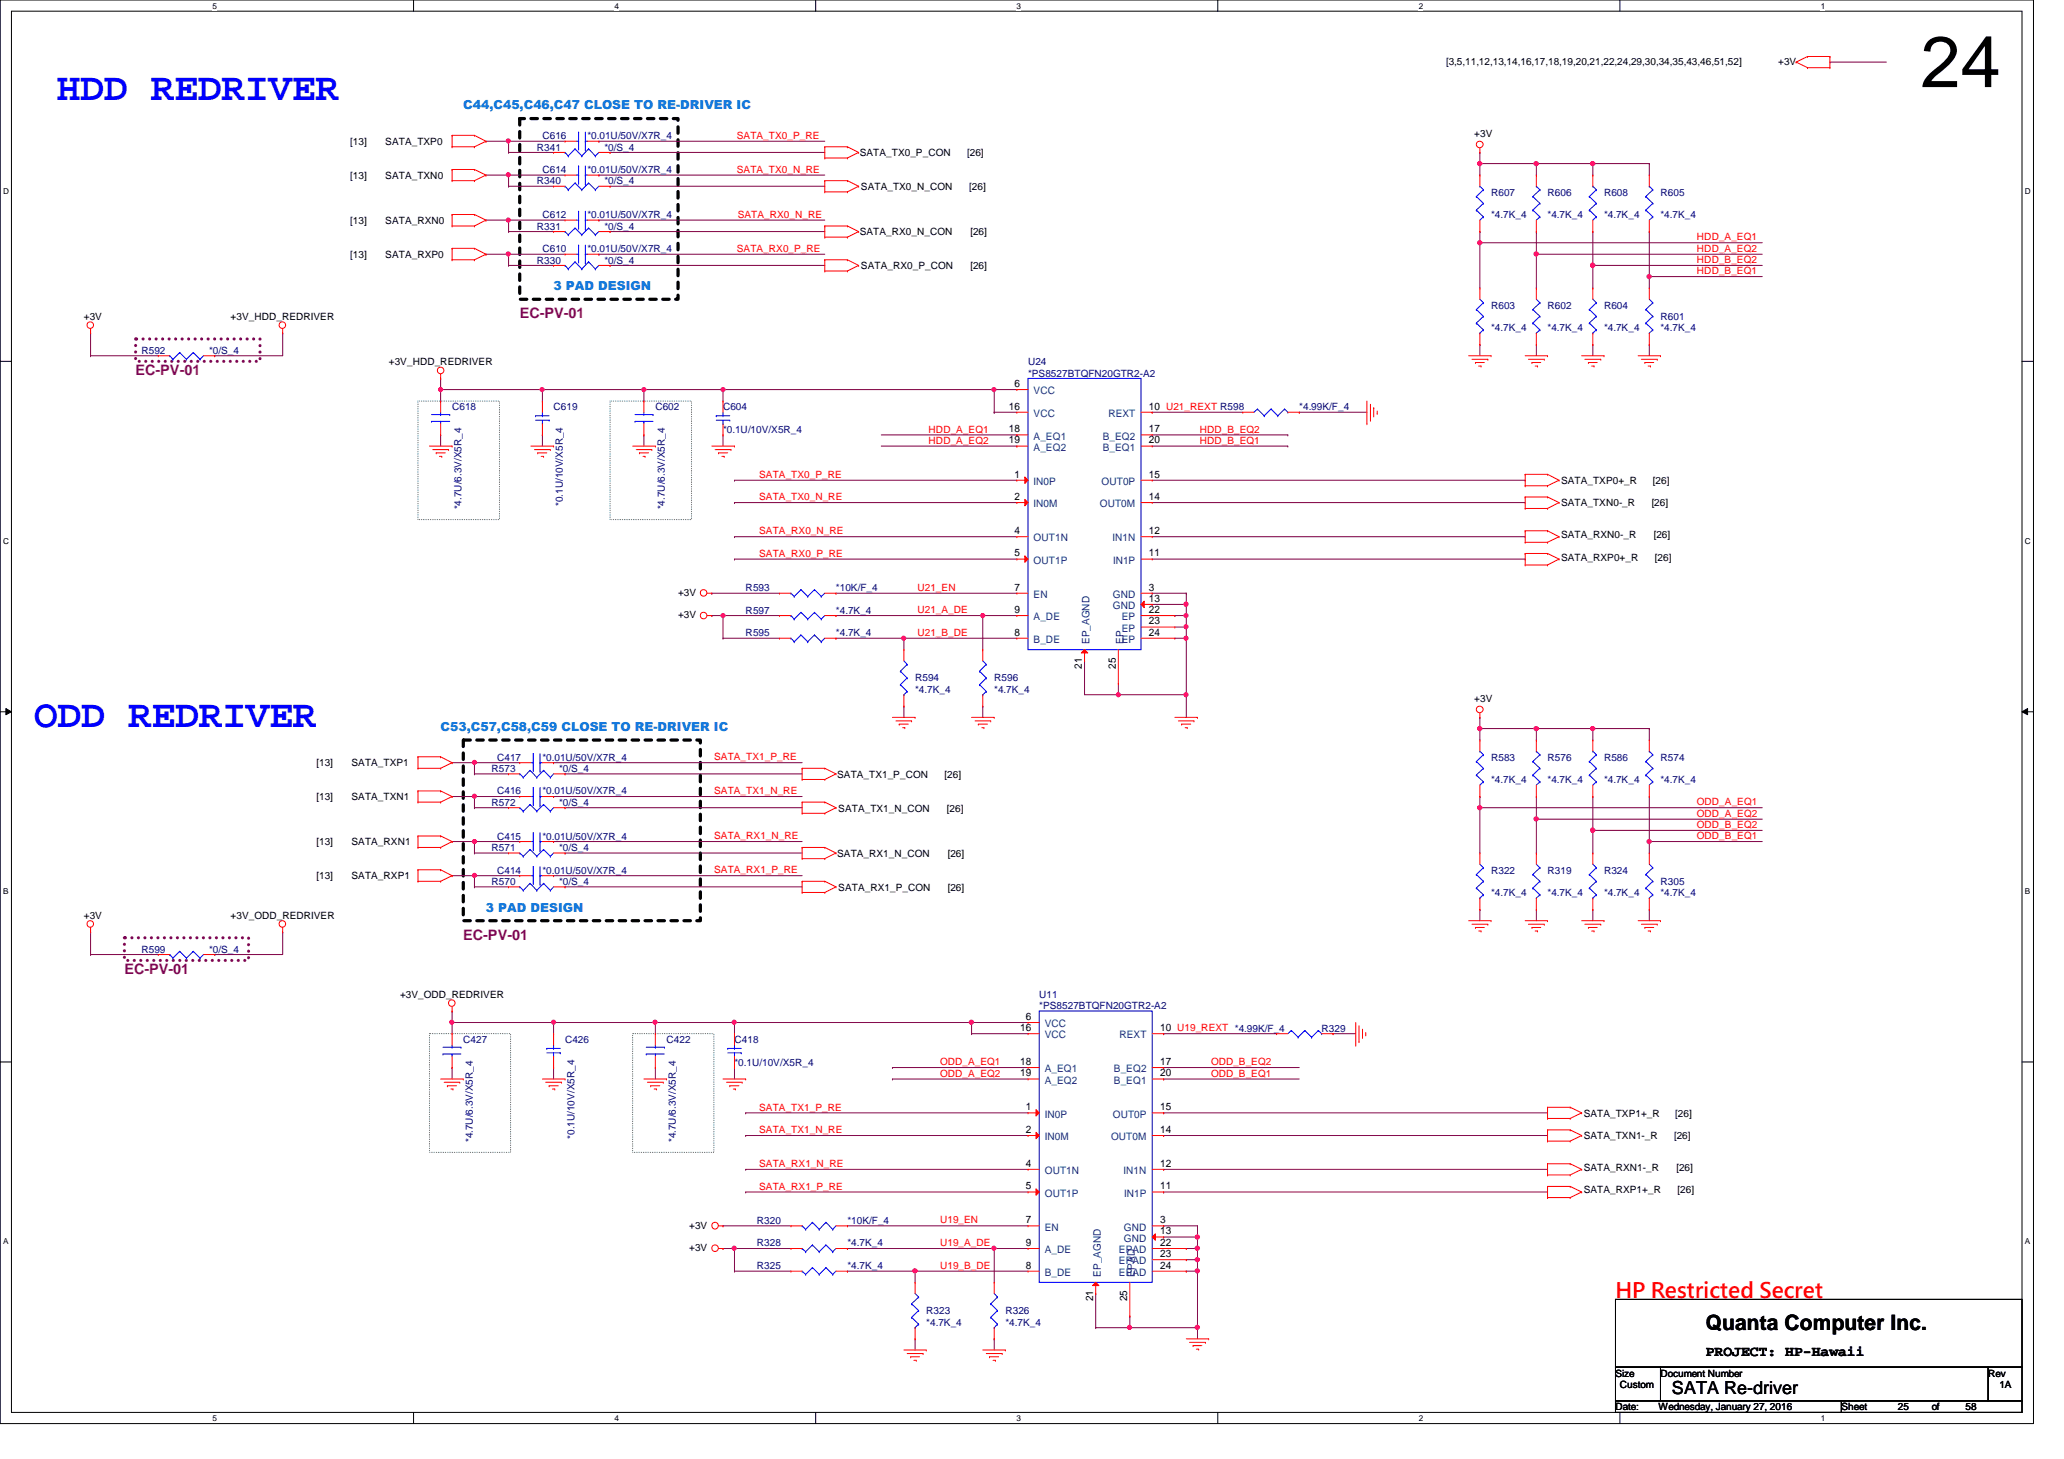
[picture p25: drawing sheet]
<svg xmlns="http://www.w3.org/2000/svg" width="297mm" height="210mm" viewBox="0 0 297 210" stroke-linecap="round" stroke-linejoin="round" font-family="sans-serif">
<defs><g id="words">
<text font-size="10.4" x="276.4" y="12.5">24</text>
<g font-size="5.7" fill="#00f">
<text x="8.2" y="14.4">HDD REDRIVER</text>
<text x="4.9" y="104.6">ODD REDRIVER</text>
</g>
<text font-size="3" fill="#f00" x="232.5" y="186.7">HP Restricted Secret</text>
<text font-size="3" x="245.5" y="191.4">Quanta Computer Inc.</text>
<text font-size="2.6" x="240.6" y="200.6">SATA Re-driver</text>
<g font-size="2.1" fill="#800080">
<text x="74.8" y="45.8">EC-PV-01</text>
<text x="19.5" y="53.9">EC-PV-01</text>
<text x="66.7" y="135.2">EC-PV-01</text>
<text x="17.9" y="140.1">EC-PV-01</text>
</g>
<text font-size="2.1" x="245.5" y="195.1">PROJECT: HP-Hawaii</text>
<g font-size="1.8" fill="#0080ff">
<text x="66.7" y="15.7">C44,C45,C46,C47 CLOSE TO RE-DRIVER IC</text>
<text x="79.7" y="41.7">3 PAD DESIGN</text>
<text x="63.4" y="105.2">C53,C57,C58,C59 CLOSE TO RE-DRIVER IC</text>
<text x="69.9" y="131.1">3 PAD DESIGN</text>
</g>
<g font-size="1.5">
<text x="145.2" y="58.9">16</text>
<text x="146" y="55.7">6</text>
<text x="165.4" y="58.9">10 U21_REXT R598</text>
<text x="145.2" y="62.2">18</text>
<text x="145.2" y="63.8">19</text>
<text x="165.4" y="62.2">17</text>
<text x="165.4" y="63.8">20</text>
<text x="146" y="71.9">2</text>
<text x="146" y="68.7">1</text>
<text x="165.4" y="71.9">14</text>
<text x="165.4" y="68.7">15</text>
<text x="146" y="76.8">4</text>
<text x="165.4" y="76.8">12</text>
<text x="146" y="80.1">5</text>
<text x="165.4" y="80.1">11</text>
<text x="146" y="88.2">9</text>
<text x="146" y="85">7</text>
<text x="165.4" y="85">3</text>
<text x="165.4" y="86.6">13</text>
<text x="165.4" y="88.2">22</text>
<text x="165.4" y="89.8">23</text>
<text x="146" y="91.4">8</text>
<text x="165.4" y="91.4">24</text>
<text x="155.7" y="96.2" transform="rotate(-90 155.7 96.2)">21</text>
<text x="160.6" y="96.2" transform="rotate(-90 160.6 96.2)">25</text>
<text x="146.8" y="148.3">16</text>
<text x="147.6" y="146.7">6</text>
<text x="167" y="148.3">10 U19_REXT *4.99K/F_4</text>
<text x="146.8" y="153.2">18</text>
<text x="146.8" y="154.9">19</text>
<text x="167" y="153.2">17</text>
<text x="167" y="154.9">20</text>
<text x="147.6" y="159.7">1</text>
<text x="167" y="159.7">15</text>
<text x="147.6" y="163">2</text>
<text x="147.6" y="167.9">4</text>
<text x="167" y="163">14</text>
<text x="167" y="167.9">12</text>
<text x="147.6" y="171.1">5</text>
<text x="167" y="171.1">11</text>
<text x="147.6" y="179.2">9</text>
<text x="147.6" y="176">7</text>
<text x="167" y="176">3</text>
<text x="167" y="177.6">13</text>
<text x="167" y="179.2">22</text>
<text x="147.6" y="182.5">8</text>
<text x="167" y="180.8">23</text>
<text x="167" y="182.5">24</text>
<text x="157.3" y="187.2" transform="rotate(-90 157.3 187.2)">21</text>
<text x="162.2" y="187.2" transform="rotate(-90 162.2 187.2)">25</text>
</g>
<g font-size="1.5" fill="#004080">
<text x="148.8" y="56.7">VCC</text>
<text x="148.8" y="60">VCC</text>
<text x="159.5" y="60">REXT</text>
<text x="148.8" y="63.2">A_EQ1</text>
<text x="148.8" y="64.9">A_EQ2</text>
<text x="158.7" y="63.2">B_EQ2</text>
<text x="158.7" y="64.9">B_EQ1</text>
<text x="148.8" y="69.8">IN0P</text>
<text x="158.5" y="69.8">OUT0P</text>
<text x="148.8" y="73">IN0M</text>
<text x="148.8" y="77.9">OUT1N</text>
<text x="158.3" y="73">OUT0M</text>
<text x="160.1" y="77.9">IN1N</text>
<text x="148.8" y="81.1">OUT1P</text>
<text x="160.2" y="81.1">IN1P</text>
<text x="148.8" y="89.2">A_DE</text>
<text x="148.8" y="86">EN</text>
<text x="160.1" y="86">GND</text>
<text x="160.1" y="87.6">GND</text>
<text x="161.5" y="89.2">EP</text>
<text x="148.8" y="92.5">B_DE</text>
<text x="156.8" y="92.7" transform="rotate(-90 156.8 92.7)">EP_AGND</text>
<text x="161.5" y="90.9">EP</text>
<text x="161.7" y="92.7" transform="rotate(-90 161.7 92.7)">EP</text>
<text x="150.4" y="147.8">VCC</text>
<text x="150.4" y="149.4">VCC</text>
<text x="161.1" y="149.4">REXT</text>
<text x="150.4" y="154.3">A_EQ1</text>
<text x="150.4" y="155.9">A_EQ2</text>
<text x="160.3" y="154.3">B_EQ2</text>
<text x="160.3" y="155.9">B_EQ1</text>
<text x="150.4" y="160.8">IN0P</text>
<text x="160.1" y="160.8">OUT0P</text>
<text x="150.4" y="164">IN0M</text>
<text x="159.9" y="164">OUT0M</text>
<text x="150.4" y="168.9">OUT1N</text>
<text x="150.4" y="172.2">OUT1P</text>
<text x="161.7" y="168.9">IN1N</text>
<text x="161.8" y="172.2">IN1P</text>
<text x="150.4" y="177">EN</text>
<text x="161.8" y="177">GND</text>
<text x="161.8" y="178.6">GND</text>
<text x="150.4" y="180.3">A_DE</text>
<text x="150.4" y="183.6">B_DE</text>
<text x="158.4" y="183.7" transform="rotate(-90 158.4 183.7)">EP_AGND</text>
<text x="161" y="180.3">EPAD</text>
<text x="161" y="181.9">EPAD</text>
<text x="161" y="183.6">EPAD</text>
<text x="163.3" y="183.7" transform="rotate(-90 163.3 183.7)">EPAD</text>
</g>
<g font-size="1.4">
<text x="208.1" y="9.3">[3,5,11,12,13,14,16,17,18,19,20,21,22,24,29,30,34,35,43,46,51,52]</text>
<text x="255.9" y="9.3">+3V</text>
<text x="50.4" y="20.8">[13]</text>
<text x="55.5" y="20.8">SATA_TXP0</text>
<text x="123.7" y="22.5">SATA_TX0_P_CON</text>
<text x="139.2" y="22.5">[26]</text>
<text x="212.2" y="19.7">+3V</text>
<text x="50.4" y="25.7">[13]</text>
<text x="55.5" y="25.7">SATA_TXN0</text>
<text x="123.9" y="27.3">SATA_TX0_N_CON</text>
<text x="139.5" y="27.3">[26]</text>
<text x="50.4" y="32.2">[13]</text>
<text x="55.5" y="32.2">SATA_RXN0</text>
<text x="123.7" y="33.9">SATA_RX0_N_CON</text>
<text x="139.7" y="33.9">[26]</text>
<text x="50.4" y="37.1">[13]</text>
<text x="55.5" y="37.1">SATA_RXP0</text>
<text x="123.9" y="38.7">SATA_RX0_P_CON</text>
<text x="139.7" y="38.7">[26]</text>
<text x="12.1" y="46.1">+3V</text>
<text x="33.2" y="46.1">+3V_HDD_REDRIVER</text>
<text x="56" y="52.5">+3V_HDD_REDRIVER</text>
<text x="224.7" y="69.6">SATA_TXP0+_R</text>
<text x="237.9" y="69.6">[26]</text>
<text x="224.7" y="72.9">SATA_TXN0-_R</text>
<text x="224.7" y="77.4">SATA_RXN0-_R</text>
<text x="237.7" y="72.9">[26]</text>
<text x="238" y="77.4">[26]</text>
<text x="224.7" y="80.7">SATA_RXP0+_R</text>
<text x="238.2" y="80.7">[26]</text>
<text x="97.6" y="88.9">+3V</text>
<text x="97.6" y="85.7">+3V</text>
<text x="212.2" y="101">+3V</text>
<text x="45.5" y="110.2">[13]</text>
<text x="50.6" y="110.2">SATA_TXP1</text>
<text x="120.5" y="111.9">SATA_TX1_P_CON</text>
<text x="135.9" y="111.9">[26]</text>
<text x="45.5" y="115.1">[13]</text>
<text x="50.6" y="115.1">SATA_TXN1</text>
<text x="120.6" y="116.8">SATA_TX1_N_CON</text>
<text x="136.3" y="116.8">[26]</text>
<text x="45.5" y="121.6">[13]</text>
<text x="50.6" y="121.6">SATA_RXN1</text>
<text x="120.5" y="123.3">SATA_RX1_N_CON</text>
<text x="136.4" y="123.3">[26]</text>
<text x="45.5" y="126.5">[13]</text>
<text x="50.6" y="126.5">SATA_RXP1</text>
<text x="120.6" y="128.1">SATA_RX1_P_CON</text>
<text x="136.4" y="128.1">[26]</text>
<text x="12.1" y="132.2">+3V</text>
<text x="33.2" y="132.2">+3V_ODD_REDRIVER</text>
<text x="57.6" y="143.6">+3V_ODD_REDRIVER</text>
<text x="227.9" y="160.7">SATA_TXP1+_R</text>
<text x="241.1" y="160.7">[26]</text>
<text x="227.9" y="163.9">SATA_TXN1-_R</text>
<text x="240.9" y="163.9">[26]</text>
<text x="227.9" y="171.7">SATA_RXP1+_R</text>
<text x="227.9" y="168.4">SATA_RXN1-_R</text>
<text x="241.3" y="168.4">[26]</text>
<text x="241.4" y="171.7">[26]</text>
<text x="99.2" y="176.7">+3V</text>
<text x="99.2" y="180">+3V</text>
<text x="232.5" y="198">Size</text>
<text x="232.5" y="202.9">Date:</text>
<text x="233.1" y="199.6">Custom</text>
<text x="238.7" y="202.9">Wednesday, January 27, 2016</text>
<text x="239" y="198">Document Number</text>
<text x="265" y="202.9">Sheet</text>
<text x="273.1" y="202.9">25</text>
<text x="278" y="202.9">of</text>
<text x="282.9" y="202.9">58</text>
<text x="286.1" y="198">Rev</text>
<text x="287.7" y="199.6">1A</text>
</g>
<g font-size="1.4" fill="#000080">
<text x="77.3" y="21.7">R341</text>
<text x="78.1" y="20">C616</text>
<text x="84.5" y="20">*0.01U/50V/X7R_4</text>
<text x="87" y="21.7">*0/S_4</text>
<text x="77.3" y="26.5">R340</text>
<text x="78.1" y="24.9">C614</text>
<text x="84.5" y="24.9">*0.01U/50V/X7R_4</text>
<text x="87" y="26.5">*0/S_4</text>
<text x="214.6" y="28.2">R607</text>
<text x="222.7" y="28.2">R606</text>
<text x="230.8" y="28.2">R608</text>
<text x="239" y="28.2">R605</text>
<text x="77.3" y="33">R331</text>
<text x="78.1" y="31.4">C612</text>
<text x="84.5" y="31.4">*0.01U/50V/X7R_4</text>
<text x="87" y="33">*0/S_4</text>
<text x="214.6" y="31.4">*4.7K_4</text>
<text x="222.7" y="31.4">*4.7K_4</text>
<text x="230.8" y="31.4">*4.7K_4</text>
<text x="239" y="31.4">*4.7K_4</text>
<text x="77.3" y="37.9">R330</text>
<text x="78.1" y="36.3">C610</text>
<text x="84.5" y="36.3">*0.01U/50V/X7R_4</text>
<text x="87" y="37.9">*0/S_4</text>
<text x="214.6" y="44.4">R603</text>
<text x="214.6" y="47.7">*4.7K_4</text>
<text x="222.7" y="44.4">R602</text>
<text x="222.7" y="47.7">*4.7K_4</text>
<text x="230.8" y="44.4">R604</text>
<text x="230.8" y="47.7">*4.7K_4</text>
<text x="239" y="46.1">R601</text>
<text x="239" y="47.7">*4.7K_4</text>
<text x="20.4" y="50.9">R592</text>
<text x="30.1" y="50.9">*0/S_4</text>
<text x="148" y="52.5">U24</text>
<text x="65.1" y="59.1">C618</text>
<text x="79.7" y="59.1">C619</text>
<text x="94.3" y="59.1">C602</text>
<text x="104.1" y="59.1">C604</text>
<text x="148" y="54.2">*PS8527BTQFN20GTR2-A2</text>
<text x="187" y="59.1">*4.99K/F_4</text>
<text x="104.1" y="62.3">*0.1U/10V/X5R_4</text>
<text x="66.4" y="73.3" transform="rotate(-90 66.4 73.3)">*4.7U/6.3V/X5R_4</text>
<text x="81" y="72.8" transform="rotate(-90 81 72.8)">*0.1U/10V/X5R_4</text>
<text x="95.7" y="73.3" transform="rotate(-90 95.7 73.3)">*4.7U/6.3V/X5R_4</text>
<text x="107.3" y="88.3">R597</text>
<text x="107.3" y="85">R593</text>
<text x="120.3" y="88.3">*4.7K_4</text>
<text x="120.3" y="85">*10K/F_4</text>
<text x="107.3" y="91.6">R595</text>
<text x="120.3" y="91.6">*4.7K_4</text>
<text x="131.7" y="98">R594</text>
<text x="131.7" y="99.7">*4.7K_4</text>
<text x="143.1" y="98">R596</text>
<text x="143.1" y="99.7">*4.7K_4</text>
<text x="70.7" y="111.1">R573</text>
<text x="71.5" y="109.4">C417</text>
<text x="78.1" y="109.4">*0.01U/50V/X7R_4</text>
<text x="80.5" y="111.1">*0/S_4</text>
<text x="214.6" y="109.4">R583</text>
<text x="214.6" y="112.7">*4.7K_4</text>
<text x="222.7" y="109.4">R576</text>
<text x="222.7" y="112.7">*4.7K_4</text>
<text x="230.8" y="109.4">R586</text>
<text x="230.8" y="112.7">*4.7K_4</text>
<text x="239" y="109.4">R574</text>
<text x="239" y="112.7">*4.7K_4</text>
<text x="70.7" y="116">R572</text>
<text x="71.5" y="114.3">C416</text>
<text x="78.1" y="114.3">*0.01U/50V/X7R_4</text>
<text x="80.5" y="116">*0/S_4</text>
<text x="70.7" y="122.4">R571</text>
<text x="71.5" y="125.7">C414</text>
<text x="71.5" y="120.8">C415</text>
<text x="78.1" y="125.7">*0.01U/50V/X7R_4</text>
<text x="78.1" y="120.8">*0.01U/50V/X7R_4</text>
<text x="80.5" y="122.4">*0/S_4</text>
<text x="214.6" y="125.7">R322</text>
<text x="222.7" y="125.7">R319</text>
<text x="230.8" y="125.7">R324</text>
<text x="70.7" y="127.3">R570</text>
<text x="80.5" y="127.3">*0/S_4</text>
<text x="214.6" y="128.9">*4.7K_4</text>
<text x="222.7" y="128.9">*4.7K_4</text>
<text x="230.8" y="128.9">*4.7K_4</text>
<text x="239" y="127.3">R305</text>
<text x="239" y="128.9">*4.7K_4</text>
<text x="20.4" y="137.1">R599</text>
<text x="30.1" y="137.1">*0/S_4</text>
<text x="149.6" y="143.6">U11</text>
<text x="149.6" y="145.2">*PS8527BTQFN20GTR2-A2</text>
<text x="190.2" y="148.5">R329</text>
<text x="66.7" y="150.1">C427</text>
<text x="81.3" y="150.1">C426</text>
<text x="95.9" y="150.1">C422</text>
<text x="105.7" y="150.1">C418</text>
<text x="105.7" y="153.3">*0.1U/10V/X5R_4</text>
<text x="68" y="164.3" transform="rotate(-90 68 164.3)">*4.7U/6.3V/X5R_4</text>
<text x="82.7" y="163.8" transform="rotate(-90 82.7 163.8)">*0.1U/10V/X5R_4</text>
<text x="97.3" y="164.3" transform="rotate(-90 97.3 164.3)">*4.7U/6.3V/X5R_4</text>
<text x="108.9" y="179.3">R328</text>
<text x="108.9" y="176.1">R320</text>
<text x="122" y="179.3">*4.7K_4</text>
<text x="122" y="176.1">*10K/F_4</text>
<text x="108.9" y="182.6">R325</text>
<text x="122" y="182.6">*4.7K_4</text>
<text x="133.3" y="189.1">R323</text>
<text x="133.3" y="190.7">*4.7K_4</text>
<text x="144.7" y="189.1">R326</text>
<text x="144.7" y="190.7">*4.7K_4</text>
</g>
<g font-size="1.4" fill="#f00">
<text x="106" y="20">SATA_TX0_P_RE</text>
<text x="106" y="24.8">SATA_TX0_N_RE</text>
<text x="106.2" y="31.3">SATA_RX0_N_RE</text>
<text x="244.2" y="34.6">HDD_A_EQ1</text>
<text x="106" y="36.2">SATA_RX0_P_RE</text>
<text x="244.2" y="36.2">HDD_A_EQ2</text>
<text x="244.2" y="37.8">HDD_B_EQ2</text>
<text x="244.2" y="39.5">HDD_B_EQ1</text>
<text x="133.6" y="62.2">HDD_A_EQ1</text>
<text x="133.6" y="63.8">HDD_A_EQ2</text>
<text x="172.7" y="62.2">HDD_B_EQ2</text>
<text x="172.7" y="63.8">HDD_B_EQ1</text>
<text x="109.3" y="68.7">SATA_TX0_P_RE</text>
<text x="109.3" y="72">SATA_TX0_N_RE</text>
<text x="109.3" y="76.9">SATA_RX0_N_RE</text>
<text x="109.3" y="80.1">SATA_RX0_P_RE</text>
<text x="132" y="88.2">U21_A_DE</text>
<text x="132" y="85">U21_EN</text>
<text x="132" y="91.5">U21_B_DE</text>
<text x="102.8" y="109.4">SATA_TX1_P_RE</text>
<text x="102.8" y="114.3">SATA_TX1_N_RE</text>
<text x="244.2" y="115.9">ODD_A_EQ1</text>
<text x="244.2" y="117.5">ODD_A_EQ2</text>
<text x="244.2" y="119.1">ODD_B_EQ2</text>
<text x="102.8" y="120.7">SATA_RX1_N_RE</text>
<text x="102.8" y="125.6">SATA_RX1_P_RE</text>
<text x="244.2" y="120.7">ODD_B_EQ1</text>
<text x="135.3" y="153.2">ODD_A_EQ1</text>
<text x="135.3" y="154.9">ODD_A_EQ2</text>
<text x="174.3" y="153.2">ODD_B_EQ2</text>
<text x="174.3" y="154.9">ODD_B_EQ1</text>
<text x="109.3" y="159.8">SATA_TX1_P_RE</text>
<text x="109.3" y="163">SATA_TX1_N_RE</text>
<text x="109.3" y="167.9">SATA_RX1_N_RE</text>
<text x="109.3" y="171.2">SATA_RX1_P_RE</text>
<text x="135.3" y="179.3">U19_A_DE</text>
<text x="135.3" y="176">U19_EN</text>
<text x="135.3" y="182.5">U19_B_DE</text>
</g>
<g font-size="1.2">
<text x="30.6" y="1.2">5</text>
<text x="88.4" y="1.2">4</text>
<text x="146.3" y="1.2">3</text>
<text x="204.2" y="1.2">2</text>
<text x="262" y="1.2">1</text>
<text x=".5" y="27.9">D</text>
<text x="291.4" y="27.9">D</text>
<text x=".5" y="78.2">C</text>
<text x="291.4" y="78.2">C</text>
<text x=".5" y="128.7">B</text>
<text x="291.4" y="128.7">B</text>
<text x=".5" y="179">A</text>
<text x="291.4" y="179">A</text>
<text x="30.6" y="204.4">5</text>
<text x="88.4" y="204.4">4</text>
<text x="146.3" y="204.4">3</text>
<text x="204.2" y="204.4">2</text>
<text x="262" y="204.4">1</text>
</g>
</g></defs>
<path d="M0 0h292.6v204.8h-292.6zM1.6 1.6h289.4v201.6h-289.4z" fill="none" stroke="#000" stroke-width=".14"/>
<g fill="#fff">
<path d="M30.6 .2h.6v1.3h-.6z"/>
<path d="M30.6 203.4h.6v1.3h-.6z"/>
</g>
<path d="M59.5 0v1.6M59.5 203.2v1.6" fill="none" stroke="#000" stroke-width=".14"/>
<g fill="#fff">
<path d="M88.4 .2h.6v1.3h-.6z"/>
<path d="M88.4 203.4h.6v1.3h-.6z"/>
</g>
<path d="M117.4 0v1.6M117.4 203.2v1.6" fill="none" stroke="#000" stroke-width=".14"/>
<g fill="#fff">
<path d="M146.3 .2h.6v1.3h-.6z"/>
<path d="M146.3 203.4h.6v1.3h-.6z"/>
</g>
<path d="M175.3 0v1.6M175.3 203.2v1.6" fill="none" stroke="#000" stroke-width=".14"/>
<g fill="#fff">
<path d="M204.2 .2h.6v1.3h-.6z"/>
<path d="M204.2 203.4h.6v1.3h-.6z"/>
</g>
<path d="M233.1 0v1.6M233.1 203.2v1.6" fill="none" stroke="#000" stroke-width=".14"/>
<g fill="#fff">
<path d="M262 .2h.6v1.3h-.6z"/>
<path d="M262 203.4h.6v1.3h-.6z"/>
<path d="M.5 26.8h.8v1.3h-.8z"/>
<path d="M291.4 26.8h.8v1.3h-.8z"/>
<path d="M.5 77.2h.8v1.3h-.8z"/>
<path d="M291.4 77.2h.8v1.3h-.8z"/>
</g>
<path d="M0 52h1.6M291 52h1.6" fill="none" stroke="#000" stroke-width=".14"/>
<g fill="#fff">
<path d="M.5 127.6h.7v1.3h-.7z"/>
<path d="M291.4 127.6h.7v1.3h-.7z"/>
</g>
<path d="M0 102.4h1.6M.8 101.9l.8 .5-.8 .4zM291 102.4l.8-.5v.9zM291 102.4h1.6" fill="none" stroke="#000" stroke-width=".14"/>
<path d="M.8 101.9l.8 .5-.8 .4zM291 102.4l.8-.5v.9z" fill="#000"/>
<g fill="#fff">
<path d="M.5 178h.7v1.3h-.7z"/>
<path d="M291.4 178h.7v1.3h-.7z"/>
</g>
<path d="M0 152.8h1.6M291 152.8h1.6" fill="none" stroke="#000" stroke-width=".14"/>
<path d="M74.8 17.1h22.8v26h-22.8zM66.7 106.5h34.1v26h-34.1z" fill="none" stroke="#000" stroke-width=".47" stroke-dasharray=".9 .9"/>
<path d="M60.2 57.7h11.7v17.1h-11.7zM87.8 57.7h11.7v17.1h-11.7zM61.8 148.7h11.7v17.1h-11.7zM91.1 148.7h11.6v17.1h-11.6z" fill="none" stroke="#008000" stroke-width=".14" stroke-dasharray="0 .3"/>
<path d="M19.5 48.8h17.9v3.2h-17.9zM17.9 134.9h17.9v3.3h-17.9z" fill="none" stroke="#800080" stroke-width=".47" stroke-dasharray="0 .9"/>
<g fill="none" stroke="#800040" stroke-width=".14">
<path d="M69.9 31.7h.1M69.9 36.6h.1M69.9 31.7h11.4M69.9 36.6h3.3M73.2 33.3h.1M73.2 31.7h.1M73.2 33.3h6.5M73.2 31.7v1.6M86.2 31.7h.1M86.2 36.6h.1M86.2 31.7h32.5M86.2 36.6h32.5"/>
<path d="M87.8 33.3h.1M87.8 38.2h.1M87.8 33.3h30.9M87.8 38.2h30.9"/>
</g>
<circle cx="73.1" cy="31.7" r=".3" fill="#f0f"/>
<circle cx="73.1" cy="31.7" r=".3" fill="none" stroke="#f0f" stroke-width=".14"/>
<path d="M73.2 38.2h.1M73.2 36.6h.1M73.2 38.2h6.5M73.2 36.6v1.6M73.2 36.6h8.1" fill="none" stroke="#800040" stroke-width=".14"/>
<circle cx="73.1" cy="36.5" r=".3" fill="#f0f"/>
<circle cx="73.1" cy="36.5" r=".3" fill="none" stroke="#f0f" stroke-width=".14"/>
<g fill="none" stroke="#800040" stroke-width=".14">
<path d="M13 51.2h.1M13 47.9h.1M13 51.2h9.8M13 47.9v3.3M30.9 51.2h.1M40.7 47.9h.1M40.7 47.9v3.3h-9.8M165.8 59.3h.1M165.8 59.3h13.1M187 59.3h.1M187 59.3h9.7M160.9 99.9h.1"/>
<path d="M160.9 98.3v1.6M160.9 99.9h9.8M170.7 91.8h.1M170.7 99.9h.1M170.7 91.8v8.1M13 137.3h.1M13 134.1h.1M13 134.1v3.2M13 137.3h9.8M30.9 137.3h.1M40.7 134.1h.1M40.7 134.1v3.2h-9.8"/>
</g>
<circle cx="160.9" cy="99.9" r=".3" fill="#f0f"/>
<circle cx="160.9" cy="99.9" r=".3" fill="none" stroke="#f0f" stroke-width=".14"/>
<circle cx="170.7" cy="99.9" r=".3" fill="#f0f"/>
<circle cx="170.7" cy="99.9" r=".3" fill="none" stroke="#f0f" stroke-width=".14"/>
<path d="M213 33.3h.1M213 21.9h.1M213 23.5h.1M213 21.9v3.3M213 33.3v1.6M213 23.5h8.1" fill="none" stroke="#800040" stroke-width=".14"/>
<circle cx="221.1" cy="23.5" r=".31" fill="#f0f"/>
<circle cx="221.1" cy="23.5" r=".31" fill="none" stroke="#f0f" stroke-width=".14"/>
<circle cx="213" cy="23.5" r=".31" fill="#f0f"/>
<circle cx="213" cy="23.5" r=".31" fill="none" stroke="#f0f" stroke-width=".14"/>
<g fill="none" stroke="#800040" stroke-width=".14">
<path d="M221.1 23.5h.1M221.1 33.3h.1M221.1 23.5v1.7M221.1 33.3v3.3M165.8 62.6h19.5M165.8 64.2h19.5M185.3 62.6h.1M185.3 64.2h.1M169.1 88.6h.1M169.1 91.8h1.6M169.1 88.6h1.6M169.1 90.2h1.6"/>
<path d="M170.7 91.8h.1M170.7 88.6h.1M170.7 90.2h.1M170.7 88.6v3.2"/>
</g>
<circle cx="170.7" cy="91.8" r=".3" fill="#f0f"/>
<circle cx="170.7" cy="91.8" r=".3" fill="none" stroke="#f0f" stroke-width=".14"/>
<circle cx="170.7" cy="90.2" r=".3" fill="#f0f"/>
<circle cx="170.7" cy="90.2" r=".3" fill="none" stroke="#f0f" stroke-width=".14"/>
<path d="M65.1 121.1h.1M65.1 126h.1M65.1 121.1h3.2M65.1 126h9.7M68.3 126h.1M79.7 121.1h.1M79.7 126h.1M79.7 121.1h35.7M79.7 126h35.7M81.3 122.7h.1M81.3 122.7h34.1" fill="none" stroke="#800040" stroke-width=".14"/>
<circle cx="68.3" cy="125.9" r=".3" fill="#f0f"/>
<circle cx="68.3" cy="125.9" r=".3" fill="none" stroke="#f0f" stroke-width=".14"/>
<path d="M68.3 126h.1M68.3 127.6h.1M68.3 121.1h.1M68.3 126v1.6M68.3 127.6h4.9M68.3 121.1h6.5" fill="none" stroke="#800040" stroke-width=".14"/>
<circle cx="68.3" cy="121.1" r=".3" fill="#f0f"/>
<circle cx="68.3" cy="121.1" r=".3" fill="none" stroke="#f0f" stroke-width=".14"/>
<g fill="none" stroke="#800040" stroke-width=".14">
<path d="M126.8 62.6h19.5M146.3 62.6h.1M65.1 109.7h.1M65.1 114.6h.1M65.1 109.7h9.7M65.1 114.6h3.2M68.3 109.7h.1M79.7 109.7h.1M79.7 114.6h.1M79.7 109.7h35.7M79.7 114.6h35.7M81.3 111.3h.1"/>
<path d="M81.3 111.3h34.1M68.3 121.1h.1M68.3 122.7h.1M68.3 121.1v1.6M68.3 122.7h4.9M81.3 127.6h.1M81.3 127.6h34.1"/>
</g>
<circle cx="68.3" cy="109.7" r=".3" fill="#f0f"/>
<circle cx="68.3" cy="109.7" r=".3" fill="none" stroke="#f0f" stroke-width=".14"/>
<path d="M126.8 64.2h19.5M146.3 64.2h.1M68.3 109.7h.1M68.3 111.3h.1M68.3 114.6h.1M68.3 109.7v1.6M68.3 111.3h4.9M68.3 114.6h6.5M81.3 116.2h.1M81.3 116.2h34.1" fill="none" stroke="#800040" stroke-width=".14"/>
<circle cx="68.3" cy="114.5" r=".3" fill="#f0f"/>
<circle cx="68.3" cy="114.5" r=".3" fill="none" stroke="#f0f" stroke-width=".14"/>
<path d="M68.3 114.6h.1M68.3 116.2h.1M68.3 114.6v1.6M68.3 116.2h4.9M172.3 179.6h.1M172.3 179.6v1.6" fill="none" stroke="#800040" stroke-width=".14"/>
<circle cx="172.3" cy="181.2" r=".31" fill="#f0f"/>
<circle cx="172.3" cy="181.2" r=".31" fill="none" stroke="#f0f" stroke-width=".14"/>
<circle cx="172.3" cy="179.6" r=".31" fill="#f0f"/>
<circle cx="172.3" cy="179.6" r=".31" fill="none" stroke="#f0f" stroke-width=".14"/>
<path d="M172.3 181.2h.1M172.3 181.2v1.7" fill="none" stroke="#800040" stroke-width=".14"/>
<circle cx="172.3" cy="182.8" r=".31" fill="#f0f"/>
<circle cx="172.3" cy="182.8" r=".31" fill="none" stroke="#f0f" stroke-width=".14"/>
<g fill="none" stroke="#800040" stroke-width=".14">
<path d="M221.1 49.6h.1M221.1 49.6v1.6M170.7 179.6h.1M170.7 179.6h1.6M162.6 189.4h.1M162.6 191h.1M162.6 189.4v1.6M162.6 191h9.7M170.7 181.2h.1M170.7 182.9h.1M170.7 181.2h1.6M170.7 182.9h1.6"/>
<path d="M172.3 182.9h.1M172.3 191h.1M172.3 182.9v9.7"/>
</g>
<circle cx="172.3" cy="191" r=".31" fill="#f0f"/>
<circle cx="172.3" cy="191" r=".31" fill="none" stroke="#f0f" stroke-width=".14"/>
<circle cx="162.6" cy="191" r=".3" fill="#f0f"/>
<circle cx="162.6" cy="191" r=".3" fill="none" stroke="#f0f" stroke-width=".14"/>
<g fill="none" stroke="#800040" stroke-width=".14">
<path d="M263.4 8.9h.1M263.4 8.9h8.1M221.1 23.5h.1M221.1 23.5h8.1M229.2 33.3h.1M229.2 23.5h.1M229.2 23.5v1.7M229.2 33.3v4.9M237.4 23.5h.1M237.4 33.3h.1M237.4 23.5v1.7M237.4 33.3v6.5"/>
<path d="M104.1 56h39M143.1 56h.1M213 49.6h.1M213 49.6v1.6M229.2 49.6h.1M229.2 49.6v1.6M237.4 49.6h.1M237.4 49.6v1.6"/>
</g>
<circle cx="104.1" cy="56" r=".3" fill="#f0f"/>
<circle cx="104.1" cy="56" r=".3" fill="none" stroke="#f0f" stroke-width=".14"/>
<circle cx="143" cy="56" r=".3" fill="#f0f"/>
<circle cx="143" cy="56" r=".3" fill="none" stroke="#f0f" stroke-width=".14"/>
<path d="M92.7 56h.1M92.7 56h11.4M156.1 95.1h.1M156.1 95.1v4.8h4.8M160.9 99.9h.1M130.1 101.6h.1M130.1 101.6v1.6M141.4 101.6h.1M141.4 101.6v1.6" fill="none" stroke="#800040" stroke-width=".14"/>
<circle cx="92.7" cy="56" r=".3" fill="#f0f"/>
<circle cx="92.7" cy="56" r=".3" fill="none" stroke="#f0f" stroke-width=".14"/>
<path d="M170.7 87h.1M170.7 87v1.6" fill="none" stroke="#800040" stroke-width=".14"/>
<circle cx="170.7" cy="88.6" r=".3" fill="#f0f"/>
<circle cx="170.7" cy="88.6" r=".3" fill="none" stroke="#f0f" stroke-width=".14"/>
<path d="M120.3 88.6h.1M120.3 88.6h21.1" fill="none" stroke="#800040" stroke-width=".14"/>
<circle cx="141.4" cy="88.6" r=".3" fill="#f0f"/>
<circle cx="141.4" cy="88.6" r=".3" fill="none" stroke="#f0f" stroke-width=".14"/>
<path d="M63.4 56h.1M63.4 56v1.7M78.1 56h.1M78.1 56v1.7M78.1 56h14.6M102.4 88.6h.1M102.4 88.6h9.8M104.1 88.6h.1M141.4 88.6h.1M141.4 88.6v4.9" fill="none" stroke="#800040" stroke-width=".14"/>
<circle cx="104.1" cy="88.6" r=".3" fill="#f0f"/>
<circle cx="104.1" cy="88.6" r=".3" fill="none" stroke="#f0f" stroke-width=".14"/>
<g fill="none" stroke="#800040" stroke-width=".14">
<path d="M92.7 56h.1M92.7 56v1.7M104.1 56h.1M104.1 56v1.7M102.4 85.3h.1M102.4 85.3h9.8M104.1 88.6h.1M104.1 91.8h.1M104.1 88.6v3.2M104.1 91.8h8.1M120.3 91.8h.1M120.3 91.8h9.8"/>
<path d="M141.4 88.6h.1M141.4 88.6h4.9"/>
</g>
<circle cx="130" cy="91.8" r=".3" fill="#f0f"/>
<circle cx="130" cy="91.8" r=".3" fill="none" stroke="#f0f" stroke-width=".14"/>
<path d="M229.2 23.5h.1M229.2 23.5h8.2M63.4 54.4h.1M63.4 54.4v1.6M143.1 56h.1M143.1 56h3.2M130.1 91.8h.1M130.1 91.8v1.7M130.1 91.8h16.2" fill="none" stroke="#800040" stroke-width=".14"/>
<circle cx="229.2" cy="23.5" r=".31" fill="#f0f"/>
<circle cx="229.2" cy="23.5" r=".31" fill="none" stroke="#f0f" stroke-width=".14"/>
<path d="M165.8 85.3h.1M165.8 87h.1M165.8 85.3h4.9M170.7 85.3h.1M170.7 85.3v1.7h-4.9" fill="none" stroke="#800040" stroke-width=".14"/>
<circle cx="170.7" cy="86.9" r=".31" fill="#f0f"/>
<circle cx="170.7" cy="86.9" r=".31" fill="none" stroke="#f0f" stroke-width=".14"/>
<path d="M63.4 56h.1M63.4 56h14.7M120.3 85.3h.1M120.3 85.3h26" fill="none" stroke="#800040" stroke-width=".14"/>
<circle cx="78" cy="56" r=".3" fill="#f0f"/>
<circle cx="78" cy="56" r=".3" fill="none" stroke="#f0f" stroke-width=".14"/>
<circle cx="63.4" cy="56" r=".3" fill="#f0f"/>
<circle cx="63.4" cy="56" r=".3" fill="none" stroke="#f0f" stroke-width=".14"/>
<g fill="none" stroke="#800040" stroke-width=".14">
<path d="M213 34.9h.1M213 34.9h40.6M143.1 59.3h.1M143.1 56v3.3M143.1 59.3h3.2M63.4 62.6h.1M63.4 62.6v1.6M78.1 62.6h.1M78.1 62.6v1.6M92.7 62.6h.1M92.7 62.6v1.6M104.1 62.6h.1"/>
<path d="M104.1 62.6v1.6M105.7 69.1h.1M105.7 72.3h.1M105.7 77.2h.1M105.7 69.1h40.6M105.7 72.3h40.6M105.7 77.2h40.6M165.8 69.1h53.7M165.8 72.3h53.7M165.8 77.2h53.7M219.5 69.1h.1M219.5 72.3h.1"/>
<path d="M219.5 77.2h.1M105.7 80.4h.1M105.7 80.4h40.6M165.8 80.4h53.7M170.7 99.9h.1M170.7 99.9v3.3M219.5 80.4h.1"/>
</g>
<circle cx="213" cy="34.9" r=".31" fill="#f0f"/>
<circle cx="213" cy="34.9" r=".31" fill="none" stroke="#f0f" stroke-width=".14"/>
<path d="M213 34.9h.1M213 34.9v6.5M221.1 36.6h.1M221.1 36.6h32.5M221.1 36.6v4.8" fill="none" stroke="#800040" stroke-width=".14"/>
<circle cx="221.1" cy="36.5" r=".31" fill="#f0f"/>
<circle cx="221.1" cy="36.5" r=".31" fill="none" stroke="#f0f" stroke-width=".14"/>
<path d="M229.2 38.2h.1M229.2 38.2h24.4" fill="none" stroke="#800040" stroke-width=".14"/>
<circle cx="229.2" cy="38.2" r=".32" fill="#f0f"/>
<circle cx="229.2" cy="38.2" r=".32" fill="none" stroke="#f0f" stroke-width=".14"/>
<path d="M229.2 38.2h.1M229.2 38.2v3.2M237.4 39.8h.1M237.4 39.8h16.2" fill="none" stroke="#800040" stroke-width=".14"/>
<circle cx="237.3" cy="39.8" r=".31" fill="#f0f"/>
<circle cx="237.3" cy="39.8" r=".31" fill="none" stroke="#f0f" stroke-width=".14"/>
<path d="M237.4 39.8h.1M237.4 39.8v1.6M105.7 147.1h.1M105.7 147.1h34.1M167.5 148.7h.1M167.5 148.7h16.2" fill="none" stroke="#800040" stroke-width=".14"/>
<circle cx="105.7" cy="147.1" r=".3" fill="#f0f"/>
<circle cx="105.7" cy="147.1" r=".3" fill="none" stroke="#f0f" stroke-width=".14"/>
<g fill="none" stroke="#800040" stroke-width=".14">
<path d="M79.7 147.1h.1M79.7 147.1h26M79.7 147.1v1.6M94.3 147.1h.1M104.1 179.6h.1M104.1 179.6h1.6M122 179.6h.1M122 179.6h21.1M172.3 178h.1M172.3 178v1.6M131.7 192.6h.1M131.7 192.6v1.6"/>
<path d="M143.1 192.6h.1M143.1 192.6v1.6M157.7 186.1h.1M157.7 191h.1M157.7 186.1v4.9M157.7 191h4.9"/>
</g>
<circle cx="94.3" cy="147.1" r=".3" fill="#f0f"/>
<circle cx="94.3" cy="147.1" r=".3" fill="none" stroke="#f0f" stroke-width=".14"/>
<path d="M65.1 147.1h.1M65.1 147.1v1.6M105.7 179.6h.1M105.7 179.6h8.1M143.1 179.6h.1M143.1 179.6v4.9M143.1 179.6h4.9" fill="none" stroke="#800040" stroke-width=".14"/>
<circle cx="143" cy="179.6" r=".3" fill="#f0f"/>
<circle cx="143" cy="179.6" r=".3" fill="none" stroke="#f0f" stroke-width=".14"/>
<path d="M94.3 147.1h.1M94.3 147.1v1.6M105.7 147.1h.1M105.7 147.1v1.6M104.1 176.4h.1M104.1 176.4h9.7M105.7 179.6h.1M105.7 179.6v3.3" fill="none" stroke="#800040" stroke-width=".14"/>
<circle cx="105.7" cy="179.6" r=".3" fill="#f0f"/>
<circle cx="105.7" cy="179.6" r=".3" fill="none" stroke="#f0f" stroke-width=".14"/>
<path d="M105.7 182.9h.1M105.7 182.9h8.1M122 182.9h.1M122 182.9h26M131.7 182.9h.1M131.7 182.9v1.6" fill="none" stroke="#800040" stroke-width=".14"/>
<circle cx="131.7" cy="182.8" r=".31" fill="#f0f"/>
<circle cx="131.7" cy="182.8" r=".31" fill="none" stroke="#f0f" stroke-width=".14"/>
<path d="M139.8 147.1h.1M139.8 147.1h8.2" fill="none" stroke="#800040" stroke-width=".14"/>
<circle cx="139.8" cy="147.1" r=".31" fill="#f0f"/>
<circle cx="139.8" cy="147.1" r=".31" fill="none" stroke="#f0f" stroke-width=".14"/>
<path d="M65.1 145.5h.1M65.1 145.5v1.6M167.5 176.4h.1M167.5 178h.1M167.5 176.4h4.8M172.3 176.4h.1M172.3 176.4v1.6h-4.8" fill="none" stroke="#800040" stroke-width=".14"/>
<circle cx="172.3" cy="178" r=".31" fill="#f0f"/>
<circle cx="172.3" cy="178" r=".31" fill="none" stroke="#f0f" stroke-width=".14"/>
<path d="M65.1 147.1h.1M65.1 147.1h14.6M122 176.4h.1M122 176.4h26" fill="none" stroke="#800040" stroke-width=".14"/>
<circle cx="79.7" cy="147.1" r=".3" fill="#f0f"/>
<circle cx="79.7" cy="147.1" r=".3" fill="none" stroke="#f0f" stroke-width=".14"/>
<circle cx="65" cy="147.1" r=".3" fill="#f0f"/>
<circle cx="65" cy="147.1" r=".3" fill="none" stroke="#f0f" stroke-width=".14"/>
<g fill="none" stroke="#800040" stroke-width=".14">
<path d="M213 114.6h.1M213 103.2h.1M213 103.2v1.6M213 114.6v1.6M65.1 153.6h.1M65.1 153.6v1.6M79.7 153.6h.1M79.7 153.6v1.6M94.3 153.6h.1M94.3 153.6v1.6M105.7 153.6h.1M105.7 153.6v1.6"/>
<path d="M139.8 147.1h.1M139.8 148.7h.1M139.8 147.1v1.6M139.8 148.7h8.2M191.9 148.7h.1M191.9 148.7h3.2M107.3 160.1h.1M107.3 163.4h.1M107.3 171.5h.1M107.3 168.2h.1M107.3 160.1h40.7M107.3 163.4h40.7"/>
<path d="M107.3 168.2h40.7M107.3 171.5h40.7M167.5 160.1h.1M167.5 163.4h.1M167.5 168.2h.1M167.5 171.5h.1M167.5 160.1h55.2M167.5 163.4h55.2M167.5 168.2h55.2M167.5 171.5h55.2"/>
</g>
<circle cx="213" cy="104.8" r=".31" fill="#f0f"/>
<circle cx="213" cy="104.8" r=".31" fill="none" stroke="#f0f" stroke-width=".14"/>
<path d="M213 104.8h.1M213 104.8v1.7M213 104.8h8.1" fill="none" stroke="#800040" stroke-width=".14"/>
<circle cx="221.1" cy="104.8" r=".31" fill="#f0f"/>
<circle cx="221.1" cy="104.8" r=".31" fill="none" stroke="#f0f" stroke-width=".14"/>
<path d="M221.1 104.8h.1M221.1 114.6h.1M221.1 104.8v1.7M221.1 114.6v3.3" fill="none" stroke="#800040" stroke-width=".14"/>
<circle cx="221.1" cy="117.8" r=".31" fill="#f0f"/>
<circle cx="221.1" cy="117.8" r=".31" fill="none" stroke="#f0f" stroke-width=".14"/>
<path d="M229.2 114.6h.1M229.2 104.8h.1M229.2 104.8v1.7M229.2 114.6v4.9M213 130.9h.1M213 130.9v1.6M221.1 130.9h.1M221.1 130.9v1.6" fill="none" stroke="#800040" stroke-width=".14"/>
<circle cx="229.2" cy="104.8" r=".31" fill="#f0f"/>
<circle cx="229.2" cy="104.8" r=".31" fill="none" stroke="#f0f" stroke-width=".14"/>
<path d="M221.1 104.8h.1M221.1 104.8h8.1M237.4 104.8h.1M237.4 114.6h.1M237.4 104.8v1.7M237.4 114.6v6.5" fill="none" stroke="#800040" stroke-width=".14"/>
<circle cx="237.3" cy="121.1" r=".31" fill="#f0f"/>
<circle cx="237.3" cy="121.1" r=".31" fill="none" stroke="#f0f" stroke-width=".14"/>
<path d="M213 116.2h.1M213 116.2h40.6M229.2 104.8h.1M229.2 104.8h8.2M229.2 130.9h.1M229.2 130.9v1.6M237.4 130.9h.1M237.4 130.9v1.6" fill="none" stroke="#800040" stroke-width=".14"/>
<circle cx="213" cy="116.2" r=".31" fill="#f0f"/>
<circle cx="213" cy="116.2" r=".31" fill="none" stroke="#f0f" stroke-width=".14"/>
<path d="M213 116.2h.1M213 116.2v6.5M221.1 117.9h.1M221.1 117.9h32.5M221.1 117.9v4.8M229.2 119.5h.1M229.2 119.5h24.4" fill="none" stroke="#800040" stroke-width=".14"/>
<circle cx="229.2" cy="119.4" r=".32" fill="#f0f"/>
<circle cx="229.2" cy="119.4" r=".32" fill="none" stroke="#f0f" stroke-width=".14"/>
<g fill="none" stroke="#800040" stroke-width=".14">
<path d="M69.9 20.3h.1M69.9 25.2h.1M69.9 20.3h11.4M69.9 25.2h3.3M73.2 21.9h.1M73.2 20.3h.1M73.2 21.9h6.5M73.2 20.3v1.6M86.2 20.3h.1M86.2 25.2h.1M86.2 20.3h32.5M86.2 25.2h32.5"/>
<path d="M87.8 21.9h.1M87.8 26.8h.1M87.8 21.9h30.9M87.8 26.8h30.9M229.2 119.5h.1M229.2 119.5v3.2M237.4 121.1h.1M237.4 121.1h16.2M237.4 121.1v1.6"/>
</g>
<circle cx="73.1" cy="20.3" r=".3" fill="#f0f"/>
<circle cx="73.1" cy="20.3" r=".3" fill="none" stroke="#f0f" stroke-width=".14"/>
<path d="M73.2 26.8h.1M73.2 25.2h.1M73.2 26.8h6.5M73.2 25.2v1.6M73.2 25.2h8.1" fill="none" stroke="#800040" stroke-width=".14"/>
<circle cx="73.1" cy="25.1" r=".3" fill="#f0f"/>
<circle cx="73.1" cy="25.1" r=".3" fill="none" stroke="#f0f" stroke-width=".14"/>
<path d="M128.4 153.6h.1M128.4 155.2h.1M128.4 153.6h19.6M128.4 155.2h19.6M167.5 153.6h.1M167.5 155.2h.1M167.5 153.6h19.5M167.5 155.2h19.5" fill="none" stroke="#800040" stroke-width=".14"/>
<g fill="none" stroke="#f00" stroke-width=".14">
<path d="M65.1 19.5h.1M65.1 19.5h3.2M65.1 19.5v1.6M68.3 19.5h.1M68.3 19.5l1.6 .8M258.5 8.9h.1M258.5 8.9l1.6 .8M260.1 8.1h.1M260.1 9.7h.1M260.1 8.1l-1.6 .8M260.1 8.1h3.3M260.1 9.7h3.3"/>
<path d="M263.4 8.1h.1M263.4 9.7h.1M263.4 8.1v1.6M65.1 21.1h.1M65.1 26h.1M65.1 24.4h.1M65.1 32.5h.1M65.1 30.9h.1M65.1 37.4h.1M65.1 35.7h.1M65.1 21.1h3.2M65.1 24.4v1.6"/>
<path d="M65.1 30.9v1.6M65.1 35.7v1.7M65.1 24.4h3.2M65.1 26h3.2M65.1 32.5h3.2M65.1 30.9h3.2M65.1 35.7h3.2M65.1 37.4h3.2M68.3 21.1h.1M68.3 24.4h.1M68.3 26h.1M68.3 30.9h.1"/>
<path d="M68.3 32.5h.1M68.3 35.7h.1M68.3 37.4h.1M68.3 24.4l1.6 .8M68.3 30.9l1.6 .8M68.3 35.7l1.6 .9M69.9 20.3h.1M69.9 25.2h.1M69.9 31.7h.1M69.9 36.6h.1M69.9 20.3l-1.6 .8M69.9 25.2l-1.6 .8"/>
<path d="M69.9 31.7l-1.6 .8M69.9 36.6l-1.6 .8M118.7 26h.1M118.7 27.6h.1M118.7 21.1h.1M118.7 22.7h.1M118.7 32.5h.1M118.7 34.1h.1M118.7 37.4h.1M118.7 39h.1M118.7 21.1h3.3M118.7 26h3.3"/>
<path d="M118.7 21.1v1.6M118.7 26v1.6M118.7 32.5v1.6M118.7 37.4v1.6M118.7 27.6h3.3M118.7 22.7h3.3M118.7 32.5h3.3M118.7 34.1h3.3M118.7 37.4h3.3M118.7 39h3.3M122 26h.1M122 27.6h.1"/>
<path d="M122 21.1h.1M122 22.7h.1M122 32.5h.1M122 34.1h.1M122 37.4h.1M122 39h.1M122 26l1.6 .8M122 21.1l1.6 .8M122 32.5l1.6 .8M122 37.4l1.6 .8M123.6 26.8h.1M123.6 21.9h.1"/>
<path d="M123.6 33.3h.1M123.6 38.2h.1M123.6 26.8l-1.6 .8M123.6 21.9l-1.6 .8M123.6 33.3l-1.6 .8M123.6 38.2l-1.6 .8M213 21.9h.1M213 21.3v.6M13 47.9h.1M13 47.3v.6M40.7 47.9h.1M40.7 47.3v.6"/>
<path d="M63.4 54.4h.1M63.4 53.8v.6M196.7 57.7v3.3M197.2 58.2v2.3M197.7 58.7h.1M197.7 58.7v1.3M198.2 59.5h.1M198.2 59.1v.4M211.4 51.2h3.2M211.8 51.7h2.3M212.3 52.2h.1M212.3 52.2h1.3"/>
<path d="M212.8 52.7h.3M213.1 52.7h.1M214.1 51.7h.1M214.6 51.2h.1M219.5 51.2h3.2M220 51.7h2.2M220.5 52.2h.1M220.5 52.2h1.2M220.9 52.7h.4M221.3 52.7h.1M222.2 51.7h.1M222.7 51.2h.1"/>
<path d="M227.6 51.2h3.2M228.1 51.7h2.3M228.6 52.2h.1M228.6 52.2h1.3M229.1 52.7h.3M229.4 52.7h.1M230.4 51.7h.1M230.8 51.2h.1M235.8 51.2h3.2M236.2 51.7h2.3M236.7 52.2h.1M236.7 52.2h1.3"/>
<path d="M237.2 52.7h.3M237.5 52.7h.1M238.5 51.7h.1M239 51.2h.1M61.8 64.2h3.3M62.3 64.7h2.3M62.8 65.2h.1M62.8 65.2h1.3M63.2 65.7h.4M63.6 65.7h.1M64.6 64.7h.1M65.1 64.2h.1"/>
<path d="M76.4 64.2h3.3M76.9 64.7h2.3M77.4 65.2h.1M77.4 65.2h1.3M77.9 65.7h.3M78.2 65.7h.1M79.2 64.7h.1M79.7 64.2h.1M91.1 64.2h3.2M91.6 64.7h2.2M92 65.2h.1M92 65.2h1.3"/>
<path d="M92.5 65.7h.3M92.8 65.7h.1M93.8 64.7h.1M94.3 64.2h.1M102.4 64.2h3.3M102.9 64.7h2.3M103.4 65.2h.1M103.4 65.2h1.3M103.9 65.7h.3M104.2 65.7h.1M105.2 64.7h.1M105.7 64.2h.1"/>
<path d="M196.7 61h.1M197.2 60.5h.1M219.5 68.2h.1M219.5 69.9h.1M219.5 71.5h.1M219.5 73.2h.1M219.5 79.6h.1M219.5 78h.1M219.5 76.4h.1M219.5 68.2h3.2M219.5 68.2v1.7M219.5 71.5v1.7"/>
<path d="M219.5 76.4v1.6M219.5 79.6v1.7M219.5 69.9h3.2M219.5 71.5h3.2M219.5 73.2h3.2M219.5 79.6h3.2M219.5 78h3.2M219.5 76.4h3.2M222.7 68.2h.1M222.7 69.9h.1M222.7 71.5h.1M222.7 73.2h.1"/>
<path d="M222.7 79.6h.1M222.7 78h.1M222.7 76.4h.1M222.7 68.2l1.7 .9M222.7 71.5l1.7 .8M222.7 79.6l1.7 .8M222.7 76.4l1.7 .8M224.4 69.1h.1M224.4 72.3h.1M224.4 77.2h.1M224.4 69.1l-1.7 .8M224.4 72.3l-1.7 .9"/>
<path d="M224.4 77.2l-1.7 .8M101.8 88.6h.6M101.8 85.3h.6M102.4 88.6h.1M102.4 85.3h.1M112.2 91.8h.1M112.2 88.6h.1M112.2 88.6h1.6M112.2 91.8h1.6M118.7 88.6h1.6M118.7 91.8h1.6M120.3 91.8h.1"/>
<path d="M120.3 88.6h.1M219.5 81.3h.1M219.5 81.3h3.2M222.7 81.3h.1M224.4 80.4h.1M224.4 80.4l-1.7 .9M60.2 110.5h.1M60.2 108.9h.1M60.2 115.4h.1M60.2 113.8h.1M60.2 110.5h3.2M60.2 115.4h3.2"/>
<path d="M60.2 108.9h3.2M60.2 108.9v1.6M60.2 113.8v1.6M60.2 113.8h3.2M63.4 108.9h.1M63.4 110.5h.1M63.4 113.8h.1M63.4 115.4h.1M63.4 108.9l1.7 .8M63.4 113.8l1.7 .8M65.1 109.7h.1M65.1 114.6h.1"/>
<path d="M65.1 109.7l-1.7 .8M65.1 114.6l-1.7 .8M115.4 110.5h.1M115.4 112.1h.1M115.4 115.4h.1M115.4 117h.1M115.4 110.5h3.3M115.4 110.5v1.6M115.4 115.4v1.6M115.4 112.1h3.3M115.4 115.4h3.3M115.4 117h3.3"/>
<path d="M118.7 110.5h.1M118.7 112.1h.1M118.7 115.4h.1M118.7 117h.1M118.7 110.5l1.6 .8M118.7 115.4l1.6 .8M120.3 111.3h.1M120.3 116.2h.1M120.3 111.3l-1.6 .8M120.3 116.2l-1.6 .8M128.4 103.2h3.3M128.9 103.7h2.3"/>
<path d="M129.4 104.2h.1M129.4 104.2h1.3M129.9 104.7h.3M130.2 104.7h.1M131.2 103.7h.1M131.7 103.2h.1M139.8 103.2h3.3M140.3 103.7h2.3M140.8 104.2h.1M140.8 104.2h1.3M141.3 104.7h.3M141.6 104.7h.1"/>
<path d="M142.6 103.7h.1M143.1 103.2h.1M169.1 103.2h3.2M169.6 103.7h2.2M170 104.2h.1M170 104.2h1.4M170.6 104.7h.3M170.9 104.7h.1M171.8 103.7h.1M172.3 103.2h.1M213 103.2h.1M213 102.6v.6"/>
<path d="M13 134.1h.1M13 133.4v.7M40.7 134.1h.1M40.7 133.4v.7M60.2 121.9h.1M60.2 120.3h.1M60.2 126.8h.1M60.2 125.1h.1M60.2 121.9h3.2M60.2 126.8h3.2M60.2 120.3v1.6M60.2 125.1v1.7"/>
<path d="M60.2 120.3h3.2M60.2 125.1h3.2M63.4 120.3h.1M63.4 121.9h.1M63.4 125.1h.1M63.4 126.8h.1M63.4 120.3l1.7 .8M63.4 125.1l1.7 .9M65.1 121.1h.1M65.1 126h.1M65.1 121.1l-1.7 .8M65.1 126l-1.7 .8"/>
<path d="M115.4 121.9h.1M115.4 123.5h.1M115.4 126.8h.1M115.4 128.4h.1M115.4 121.9v1.6M115.4 126.8v1.6M115.4 121.9h3.3M115.4 123.5h3.3M115.4 126.8h3.3M115.4 128.4h3.3M118.7 121.9h.1M118.7 123.5h.1"/>
<path d="M118.7 126.8h.1M118.7 128.4h.1M118.7 121.9l1.6 .8M118.7 126.8l1.6 .8M120.3 122.7h.1M120.3 127.6h.1M120.3 122.7l-1.6 .8M120.3 127.6l-1.6 .8M211.4 132.5h3.2M211.8 133h2.3M212.3 133.4h.1M212.3 133.4h1.3"/>
<path d="M212.8 133.9h.3M213.1 133.9h.1M214.1 133h.1M214.6 132.5h.1M219.5 132.5h3.2M220 133h2.2M220.5 133.4h.1M220.5 133.4h1.2M220.9 133.9h.4M221.3 133.9h.1M222.2 133h.1M222.7 132.5h.1"/>
<path d="M227.6 132.5h3.2M228.1 133h2.3M228.6 133.4h.1M228.6 133.4h1.3M229.1 133.9h.3M229.4 133.9h.1M230.4 133h.1M230.8 132.5h.1M235.8 132.5h3.2M236.2 133h2.3M236.7 133.4h.1M236.7 133.4h1.3"/>
<path d="M237.2 133.9h.3M237.5 133.9h.1M238.5 133h.1M239 132.5h.1M63.4 155.2h3.3M63.9 155.7h2.3M64.4 156.2h.1M64.4 156.2h1.3M64.9 156.7h.3M65.1 145.5h.1M65.1 144.8v.7M65.2 156.7h.1"/>
<path d="M66.2 155.7h.1M66.7 155.2h.1M78.1 155.2h3.2M78.5 155.7h2.3M79 156.2h.1M79 156.2h1.3M79.5 156.7h.3M79.8 156.7h.1M80.8 155.7h.1M81.3 155.2h.1M92.7 155.2h3.2M93.2 155.7h2.3"/>
<path d="M93.6 156.2h.1M93.6 156.2h1.4M94.1 156.7h.4M94.5 156.7h.1M95.5 155.7h.1M95.9 155.2h.1M104.1 155.2h3.2M104.6 155.7h2.2M105 156.2h.1M105 156.2h1.3M105.5 156.7h.3M105.8 156.7h.1"/>
<path d="M106.8 155.7h.1M107.3 155.2h.1M195.1 150.4h.1M195.1 147.1v3.3M195.6 149.9h.1M195.6 147.6v2.3M196.1 148.1h.1M196.1 148.1v1.3M196.6 148.9h.1M196.6 148.5v.4M222.7 159.3h.1M222.7 159.3h3.3"/>
<path d="M222.7 159.3v1.6M226 159.3h.1M226 159.3l1.6 .8M103.4 179.6h.7M103.4 176.4h.7M104.1 179.6h.1M104.1 176.4h.1M222.7 160.9h.1M222.7 162.6h.1M222.7 164.2h.1M222.7 172.3h.1M222.7 170.7h.1"/>
<path d="M222.7 169h.1M222.7 167.4h.1M222.7 162.6v1.6M222.7 167.4v1.6M222.7 170.7v1.6M222.7 160.9h3.3M222.7 162.6h3.3M222.7 164.2h3.3M222.7 172.3h3.3M222.7 170.7h3.3M222.7 169h3.3M222.7 167.4h3.3"/>
<path d="M226 160.9h.1M226 162.6h.1M226 164.2h.1M226 172.3h.1M226 170.7h.1M226 169h.1M226 167.4h.1M226 162.6l1.6 .8M226 170.7l1.6 .8M226 167.4l1.6 .8M227.6 160.1h.1M227.6 163.4h.1"/>
<path d="M227.6 171.5h.1M227.6 168.2h.1M227.6 160.1l-1.6 .8M227.6 163.4l-1.6 .8M227.6 171.5l-1.6 .8M227.6 168.2l-1.6 .8M130.1 194.2h3.2M130.6 194.7h2.2M131.1 195.2h.1M131.1 195.2h1.2M131.5 195.7h.4M131.9 195.7h.1"/>
<path d="M132.8 194.7h.1M133.3 194.2h.1M141.4 194.2h3.3M141.9 194.7h2.3M142.4 195.2h.1M142.4 195.2h1.3M142.9 195.7h.4M143.3 195.7h.1M144.2 194.7h.1M144.7 194.2h.1M170.7 192.6h3.2M171.2 193.1h2.3"/>
<path d="M171.7 193.6h.1M171.7 193.6h1.3M172.2 194.1h.3M172.5 194.1h.1M173.5 193.1h.1M173.9 192.6h.1"/>
<circle cx="213" cy="20.8" r=".48"/>
<circle cx="13" cy="46.8" r=".47"/>
<circle cx="40.6" cy="46.8" r=".47"/>
<circle cx="63.4" cy="53.3" r=".47"/>
<circle cx="101.2" cy="85.3" r=".47"/>
<circle cx="101.2" cy="88.6" r=".47"/>
<circle cx="213" cy="102.1" r=".48"/>
<circle cx="13" cy="132.9" r=".47"/>
<circle cx="40.6" cy="132.9" r=".47"/>
<circle cx="65" cy="144.3" r=".47"/>
<circle cx="102.9" cy="176.3" r=".48"/>
<circle cx="102.9" cy="179.6" r=".47"/>
</g>
<path d="M232.5 186.9h58.5v9.8h-58.5zM232.5 196.7h6.5v4.8h-6.5zM239 196.7h47.1v4.8h-47.1zM286.1 196.7h4.9v4.8h-4.9zM232.5 201.5h32.5v1.7h-32.5zM265 201.5h26v1.7h-26z" fill="none" stroke="#000" stroke-width=".14"/>
<g fill="none" stroke="#00f" stroke-width=".14">
<path d="M148 54.4h16.2v39.1h-16.2zM113.8 91.8h.1M113.8 88.6h.1M113.8 91.8l.5 .5M113.8 88.6l.5 .5M114.3 92.3h.1M114.3 89.1h.1M115.3 91.4h.1M115.3 88.1h.1M115.3 91.4l.9 .9M115.3 91.4l-1 .9M115.3 88.1l.9 1"/>
<path d="M115.3 88.1l-1 1M116.2 92.3h.1M116.2 89.1h.1M117.2 91.4h.1M117.2 88.1h.1M117.2 91.4l1 .9M117.2 91.4l-1 .9M117.2 88.1l1 1M117.2 88.1l-1 1M118.2 92.3h.1M118.2 89.1h.1M118.7 91.8l-.5 .5"/>
<path d="M118.7 88.6l-.5 .5"/>
</g>
<path d="M147.5 71.8l.5 .5-.5 .5z" fill="#f00"/>
<g fill="none" stroke="#f00" stroke-width=".14">
<path d="M146.3 56h.1M146.3 56h1.7M164.2 59.3h1.6M165.8 59.3h.1M146.3 72.3h.1M146.3 77.2h.1M146.3 72.3h1.7M146.3 77.2h1.7M147.5 71.8l.5 .5-.5 .5zM146.3 88.6h.1M146.3 91.8h.1M146.3 85.3h.1"/>
<path d="M146.3 88.6h1.7M146.3 91.8h1.7M146.3 85.3h1.7M164.2 80.4h1.6M164.2 85.3h1.6M165.8 80.4h.1M165.8 85.3h.1"/>
</g>
<path d="M147.5 80l.5 .4-.5 .5z" fill="#f00"/>
<path d="M147.5 80l.5 .4-.5 .5zM164.2 62.6h1.6M165.8 62.6h.1M146.3 80.4h.1M146.3 80.4h1.7" fill="none" stroke="#f00" stroke-width=".14"/>
<path d="M147.5 68.6l.5 .5-.5 .5z" fill="#f00"/>
<path d="M146.3 59.3h.1M146.3 59.3h1.7M146.3 69.1h.1M146.3 62.6h.1M146.3 69.1h1.7M146.3 62.6h1.7M147.5 68.6l.5 .5-.5 .5zM164.2 69.1h1.6M164.2 72.3h1.6M165.8 72.3h.1M165.8 69.1h.1" fill="none" stroke="#f00" stroke-width=".14"/>
<path d="M164.2 87l.5-.5v.9z" fill="#f00"/>
<path d="M164.2 77.2h1.6M165.8 77.2h.1M164.2 87l.5-.5v.9zM164.2 87h1.6M165.8 87h.1" fill="none" stroke="#f00" stroke-width=".14"/>
<path d="M155.6 93.9l.5-.4 .4 .4z" fill="#f00"/>
<g fill="none" stroke="#f00" stroke-width=".14">
<path d="M79.7 21.9h.1M79.7 38.2h.1M79.7 33.3h.1M79.7 26.8h.1M79.7 21.9h1.6M79.7 38.2h1.6M79.7 33.3h1.6M79.7 26.8h1.6M81.3 36.6h.1M81.3 25.2h.1M81.3 36.6h1.6M81.3 25.2h1.6"/>
<path d="M84.5 36.6h1.7M84.5 25.2h1.7M86.2 36.6h.1M86.2 25.2h.1M86.2 21.9h1.6M86.2 38.2h1.6M86.2 33.3h1.6M86.2 26.8h1.6M87.8 21.9h.1M87.8 38.2h.1M87.8 33.3h.1M87.8 26.8h.1"/>
<path d="M213 33.3h.1M213 25.2h.1M213 25.2v1.6M213 31.7v1.6M221.1 33.3h.1M221.1 25.2h.1M221.1 25.2v1.6M221.1 31.7v1.6M237.4 33.3h.1M237.4 25.2h.1M237.4 25.2v1.6M237.4 31.7v1.6"/>
<path d="M22.8 51.2h.1M22.8 51.2h1.6M29.3 51.2h1.6M30.9 51.2h.1M63.4 57.7h.1M63.4 57.7v1.6M92.7 57.7h.1M92.7 57.7v1.6M104.1 57.7h.1M104.1 57.7v1.6M178.9 59.3h.1M178.9 59.3h1.6"/>
<path d="M185.3 59.3h1.7M187 59.3h.1M213 41.4h.1M213 49.6h.1M213 41.4v1.7M213 47.9v1.7M221.1 41.4h.1M221.1 49.6h.1M221.1 41.4v1.7M221.1 47.9v1.7M229.2 41.4h.1M229.2 49.6h.1"/>
<path d="M229.2 41.4v1.7M229.2 47.9v1.7M237.4 41.4h.1M237.4 49.6h.1M237.4 41.4v1.7M237.4 47.9v1.7M63.4 62.6h.1M63.4 61v1.6M92.7 62.6h.1M92.7 61v1.6M104.1 62.6h.1M104.1 61v1.6"/>
<path d="M146.3 64.2h.1M146.3 64.2h1.7M164.2 64.2h1.6M165.8 64.2h.1M130.1 93.5h.1M130.1 93.5v1.6M130.1 99.9v1.7M141.4 93.5h.1M141.4 93.5v1.6M141.4 99.9v1.7M155.6 93.9l.5-.4 .4 .4zM156.1 95.1h.1"/>
<path d="M156.1 93.5v1.6M160.9 98.3h.1M160.9 93.5v4.8M164.2 88.6h4.9M164.2 90.2h4.9M164.2 91.8h4.9M169.1 88.6h.1M169.1 90.2h.1M169.1 91.8h.1M73.2 111.3h.1M73.2 116.2h.1M73.2 111.3h1.6"/>
<path d="M73.2 116.2h1.6M74.8 109.7h.1M74.8 114.6h.1M74.8 109.7h1.6M74.8 114.6h1.6M78.1 109.7h1.6M78.1 114.6h1.6M79.7 109.7h.1M79.7 114.6h.1M79.7 111.3h1.6M79.7 116.2h1.6M81.3 111.3h.1"/>
<path d="M81.3 116.2h.1M130.1 101.6h.1M141.4 101.6h.1M213 114.6h.1M213 106.5h.1M213 106.5v1.6M213 112.9v1.7M221.1 114.6h.1M221.1 106.5h.1M221.1 106.5v1.6M221.1 112.9v1.7M229.2 114.6h.1"/>
<path d="M229.2 106.5h.1M229.2 106.5v1.6M229.2 112.9v1.7M237.4 114.6h.1M237.4 106.5h.1M237.4 106.5v1.6M237.4 112.9v1.7M73.2 127.6h.1M73.2 127.6h1.6M74.8 126h.1M74.8 121.1h.1M74.8 126h1.6"/>
<path d="M74.8 121.1h1.6M78.1 126h1.6M78.1 121.1h1.6M79.7 126h.1M79.7 121.1h.1M79.7 127.6h1.6M81.3 127.6h.1M213 122.7h.1M213 130.9h.1M213 122.7v1.6M213 129.2v1.7M221.1 122.7h.1"/>
<path d="M221.1 130.9h.1M221.1 122.7v1.6M221.1 129.2v1.7M229.2 122.7h.1M229.2 130.9h.1M229.2 122.7v1.6M229.2 129.2v1.7M65.1 153.6h.1M65.1 148.7h.1M65.1 148.7v1.7M65.1 152v1.6M79.7 148.7h.1"/>
<path d="M79.7 153.6h.1M79.7 148.7v1.7M79.7 152v1.6M94.3 153.6h.1M94.3 148.7h.1M94.3 148.7v1.7M94.3 152v1.6M105.7 148.7h.1M105.7 153.6h.1M105.7 148.7v1.7M105.7 152v1.6M183.7 148.7h.1"/>
<path d="M183.7 148.7h1.6M190.2 148.7h1.7M191.9 148.7h.1M113.8 179.6h.1M113.8 176.4h.1M113.8 179.6h1.6M113.8 176.4h1.6M120.3 179.6h1.7M120.3 176.4h1.7M122 179.6h.1M122 176.4h.1M113.8 182.9h.1"/>
<path d="M113.8 182.9h1.6M120.3 182.9h1.7M122 182.9h.1M131.7 184.5h.1M131.7 192.6h.1M131.7 184.5v1.6M131.7 191v1.6M143.1 184.5h.1M143.1 192.6h.1M143.1 184.5v1.6M143.1 191v1.6"/>
</g>
<g fill="none" stroke="#00f" stroke-width=".14">
<path d="M81.3 21.9h.1M81.3 38.2h.1M81.3 33.3h.1M81.3 26.8h.1M81.3 21.9l.5 .5M81.3 38.2l.5 .5M81.3 33.3l.5 .5M81.3 26.8l.5 .5M81.8 22.4h.1M81.8 38.7h.1M81.8 33.8h.1M81.8 27.3h.1"/>
<path d="M82.8 21.4h.1M82.8 37.7h.1M82.8 32.8h.1M82.8 26.3h.1M82.8 21.4l.9 1M82.8 21.4l-1 1M82.8 37.7l.9 1M82.8 37.7l-1 1M82.8 32.8l.9 1M82.8 32.8l-1 1M82.8 26.3l.9 1M82.8 26.3l-1 1"/>
<path d="M82.9 36.6h.4M82.9 25.2h.4M83.3 36.6h.1M83.3 35.3h.1M83.3 25.2h.1M83.3 23.9h.1M83.3 23.9v2.6M83.3 35.3v2.5M83.7 22.4h.1M83.7 38.7h.1M83.7 33.8h.1M83.7 27.3h.1"/>
<path d="M84.2 37.8h.1M84.2 36.6h.1M84.2 26.5h.1M84.2 25.2h.1M84.2 36.6h.3M84.2 23.9v2.6M84.2 35.3v2.5M84.2 25.2h.3M84.7 21.4h.1M84.7 37.7h.1M84.7 32.8h.1M84.7 26.3h.1"/>
<path d="M84.7 21.4l1 1M84.7 21.4l-1 1M84.7 37.7l1 1M84.7 37.7l-1 1M84.7 32.8l1 1M84.7 32.8l-1 1M84.7 26.3l1 1M84.7 26.3l-1 1M85.7 22.4h.1M85.7 38.7h.1M85.7 33.8h.1M85.7 27.3h.1"/>
<path d="M86.2 21.9l-.5 .5M86.2 38.2l-.5 .5M86.2 33.3l-.5 .5M86.2 26.8l-.5 .5M212.5 30.2h.1M212.5 28.3h.1M212.5 30.2l1 1M212.5 28.3l1 1M213 26.8h.1M213 26.8l.5 .5M213.5 31.2h.1M213.5 29.3h.1"/>
<path d="M213.5 27.3h.1M213.5 31.2l-.5 .5M213.5 29.3l-1 .9M213.5 27.3l-1 1M220.6 30.2h.1M220.6 28.3h.1M220.6 30.2l1 1M220.6 28.3l1 1M221.1 26.8h.1M221.1 26.8l.5 .5M221.6 31.2h.1M221.6 29.3h.1"/>
<path d="M221.6 27.3h.1M221.6 31.2l-.5 .5M221.6 29.3l-1 .9M221.6 27.3l-1 1M236.9 30.2h.1M236.9 28.3h.1M236.9 30.2l1 1M236.9 28.3l1 1M237.4 26.8h.1M237.4 26.8l.5 .5M237.9 31.2h.1M237.9 29.3h.1"/>
<path d="M237.9 27.3h.1M237.9 31.2l-.5 .5M237.9 29.3l-1 .9M237.9 27.3l-1 1M24.4 51.2h.1M24.4 51.2l.5 .5M24.9 51.7h.1M25.9 50.7h.1M25.9 50.7l.9 1M25.9 50.7l-1 1M26.8 51.7h.1M27.8 50.7h.1"/>
<path d="M27.8 50.7l1 1M27.8 50.7l-1 1M28.8 51.7h.1M29.3 51.2l-.5 .5M62.1 59.6h2.6M63.4 59.6h.1M63.4 59.3v.3M64.7 59.6h.1M91.4 59.6h2.6M92.7 59.6h.1M92.7 59.3v.3M94 59.6h.1"/>
<path d="M103.1 59.8h.1M103.1 59.8h1.9M104.1 59.8h.1M104.1 59.3v.5M181 58.8h.1M181 58.8l-.5 .5M181 58.8l.9 1M181.9 59.8h.1M182.9 58.8h.1M182.9 58.8l-1 1M182.9 58.8l1 1M183.9 59.8h.1"/>
<path d="M184.9 58.8h.1M184.9 58.8l-1 1M184.9 58.8l.4 .5M185.3 59.3h.1M212.5 44.5h.1M212.5 46.5h.1M212.5 44.5l1 1M212.5 46.5l1 1M213 47.9h.1M213 43.1l.5 .5M213.5 43.6h.1M213.5 45.5h.1"/>
<path d="M213.5 47.5h.1M213.5 43.6l-1 .9M213.5 45.5l-1 1M213.5 47.5l-.5 .4M220.6 44.5h.1M220.6 46.5h.1M220.6 44.5l1 1M220.6 46.5l1 1M221.1 47.9h.1M221.1 43.1l.5 .5M221.6 43.6h.1M221.6 45.5h.1"/>
<path d="M221.6 47.5h.1M221.6 43.6l-1 .9M221.6 45.5l-1 1M221.6 47.5l-.5 .4M228.7 44.5h.1M228.7 46.5h.1M228.7 44.5l1 1M228.7 46.5l1 1M229.2 47.9h.1M229.2 43.1l.5 .5M229.7 43.6h.1M229.7 45.5h.1"/>
<path d="M229.7 47.5h.1M229.7 43.6l-1 .9M229.7 45.5l-1 1M229.7 47.5l-.5 .4M236.9 44.5h.1M236.9 46.5h.1M236.9 44.5l1 1M236.9 46.5l1 1M237.4 47.9h.1M237.4 43.1l.5 .5M237.9 43.6h.1M237.9 45.5h.1"/>
<path d="M237.9 47.5h.1M237.9 43.6l-1 .9M237.9 45.5l-1 1M237.9 47.5l-.5 .4M62.1 60.6h.1M62.1 60.6h2.6M63.4 60.6h.1M63.4 60.6v.4M91.4 60.6h.1M91.4 60.6h2.6M92.7 60.6h.1M92.7 60.6v.4"/>
<path d="M103.1 60.5h1.9M104.1 61h.1M104.1 60.5v.5M105 60.5h.1M129.6 96.6h.1M129.6 98.5h.1M129.6 96.6l1 .9M129.6 98.5l1 1M130.1 99.9h.1M130.1 95.1l.5 .5M130.6 95.6h.1M130.6 97.5h.1"/>
<path d="M130.6 99.5h.1M130.6 95.6l-1 1M130.6 97.5l-1 1M130.6 99.5l-.5 .4M141 96.6h.1M141 98.5h.1M141 96.6l.9 .9M141 98.5l.9 1M141.4 99.9h.1M141.4 95.1l.5 .5M141.9 95.6h.1M141.9 97.5h.1"/>
<path d="M141.9 99.5h.1M141.9 95.6l-.9 1M141.9 97.5l-.9 1M141.9 99.5l-.5 .4M74.8 111.3h.1M74.8 116.2h.1M74.8 111.3l.5 .5M74.8 116.2l.5 .5M75.3 111.8h.1M75.3 116.7h.1M76.3 110.8h.1M76.3 115.7h.1"/>
<path d="M76.3 110.8l1 1M76.3 110.8l-1 1M76.3 115.7l1 1M76.3 115.7l-1 1M76.4 109.7h.3M76.4 114.6h.3M76.7 119.8h.1M76.7 109.7h.1M76.7 108.4h.1M76.7 114.6h.1M76.7 113.3h.1M76.7 108.4v2.6"/>
<path d="M76.7 113.3v2.6M76.7 119.8v2.6M77.3 111.8h.1M77.3 116.7h.1M77.7 111h.1M77.7 109.7h.1M77.7 115.9h.1M77.7 114.6h.1M77.7 108.4v2.6M77.7 113.3v2.6M77.7 119.8v2.6M77.7 109.7h.4"/>
<path d="M77.7 114.6h.4M78.2 110.8h.1M78.2 115.7h.1M78.2 110.8l1 1M78.2 110.8l-.9 1M78.2 115.7l1 1M78.2 115.7l-.9 1M79.2 111.8h.1M79.2 116.7h.1M79.7 111.3l-.5 .5M79.7 116.2l-.5 .5M212.5 111.5h.1"/>
<path d="M212.5 109.6h.1M212.5 111.5l1 1M212.5 109.6l1 .9M213 108.1h.1M213 108.1l.5 .5M213.5 112.5h.1M213.5 110.5h.1M213.5 108.6h.1M213.5 112.5l-.5 .4M213.5 110.5l-1 1M213.5 108.6l-1 1M220.6 111.5h.1"/>
<path d="M220.6 109.6h.1M220.6 111.5l1 1M220.6 109.6l1 .9M221.1 108.1h.1M221.1 108.1l.5 .5M221.6 112.5h.1M221.6 110.5h.1M221.6 108.6h.1M221.6 112.5l-.5 .4M221.6 110.5l-1 1M221.6 108.6l-1 1M228.7 111.5h.1"/>
<path d="M228.7 109.6h.1M228.7 111.5l1 1M228.7 109.6l1 .9M229.2 108.1h.1M229.2 108.1l.5 .5M229.7 112.5h.1M229.7 110.5h.1M229.7 108.6h.1M229.7 112.5l-.5 .4M229.7 110.5l-1 1M229.7 108.6l-1 1M236.9 111.5h.1"/>
<path d="M236.9 109.6h.1M236.9 111.5l1 1M236.9 109.6l1 .9M237.4 108.1h.1M237.4 108.1l.5 .5M237.9 112.5h.1M237.9 110.5h.1M237.9 108.6h.1M237.9 112.5l-.5 .4M237.9 110.5l-1 1M237.9 108.6l-1 1M74.8 127.6h.1"/>
<path d="M74.8 127.6l.5 .5M75.3 128.1h.1M76.3 127.1h.1M76.3 127.1l1 1M76.3 127.1l-1 1M76.4 126h.3M76.4 121.1h.3M76.7 126h.1M76.7 124.7h.1M76.7 121.1h.1M76.7 124.7v2.6M77.3 128.1h.1"/>
<path d="M77.7 127.3h.1M77.7 126h.1M77.7 122.4h.1M77.7 121.1h.1M77.7 126h.4M77.7 124.7v2.6M77.7 121.1h.4M78.2 127.1h.1M78.2 127.1l1 1M78.2 127.1l-.9 1M79.2 128.1h.1M79.7 127.6l-.5 .5"/>
<path d="M212.5 125.8h.1M212.5 127.8h.1M212.5 125.8l1 1M212.5 127.8l1 .9M213 129.2h.1M213 124.3l.5 .5M213.5 124.8h.1M213.5 126.8h.1M213.5 128.7h.1M213.5 124.8l-1 1M213.5 126.8l-1 1M213.5 128.7l-.5 .5"/>
<path d="M220.6 125.8h.1M220.6 127.8h.1M220.6 125.8l1 1M220.6 127.8l1 .9M221.1 129.2h.1M221.1 124.3l.5 .5M221.6 124.8h.1M221.6 126.8h.1M221.6 128.7h.1M221.6 124.8l-1 1M221.6 126.8l-1 1M221.6 128.7l-.5 .5"/>
<path d="M228.7 125.8h.1M228.7 127.8h.1M228.7 125.8l1 1M228.7 127.8l1 .9M229.2 129.2h.1M229.2 124.3l.5 .5M229.7 124.8h.1M229.7 126.8h.1M229.7 128.7h.1M229.7 124.8l-1 1M229.7 126.8l-1 1M229.7 128.7l-.5 .5"/>
<path d="M63.8 151.6h.1M63.8 150.7h2.5M63.8 151.6h2.5M65.1 151.6h.1M65.1 150.7h.1M65.1 150.4v.3M65.1 151.6v.4M66.3 150.7h.1M78.7 150.8h.1M78.7 150.8h1.9M78.7 151.5h1.9M79.7 150.8h.1"/>
<path d="M79.7 152h.1M79.7 150.4v.4M79.7 151.5v.5M80.6 151.5h.1M93 151.6h.1M93 150.7h2.6M93 151.6h2.6M94.3 151.6h.1M94.3 150.7h.1M94.3 150.4v.3M94.3 151.6v.4M95.6 150.7h.1"/>
<path d="M104.7 150.8h.1M104.7 150.8h2M104.7 151.5h2M105.7 150.8h.1M105.7 152h.1M105.7 150.4v.4M105.7 151.5v.5M106.7 151.5h.1M149.6 145.5h16.2v39h-16.2zM185.8 148.3h.1M185.8 148.3l-.5 .4M185.8 148.3l1 .9"/>
<path d="M186.8 149.2h.1M187.8 148.3h.1M187.8 148.3l-1 .9M187.8 148.3l1 .9M188.8 149.2h.1M189.7 148.3h.1M189.7 148.3l-.9 .9M189.7 148.3l.5 .4M190.2 148.7h.1M115.4 179.6h.1M115.4 176.4h.1M115.4 179.6l.5 .5"/>
<path d="M115.4 176.4l.5 .5M115.9 176.9h.1M116.9 179.1h.1M116.9 175.9h.1M116.9 179.1l1 1M116.9 179.1l-1 1M116.9 175.9l1 1M116.9 175.9l-1 1M117.9 176.9h.1M118.9 179.1h.1M118.9 175.9h.1M118.9 179.1l.9 1"/>
<path d="M118.9 179.1l-1 1M118.9 175.9l.9 1M118.9 175.9l-1 1M119.8 176.9h.1M120.3 179.6l-.5 .5M120.3 176.4l-.5 .5M115.4 182.9h.1M115.4 182.9l.5 .4M115.9 180.1h.1M115.9 183.3h.1M116.9 182.4h.1M116.9 182.4l1 .9"/>
<path d="M116.9 182.4l-1 .9M117.9 180.1h.1M117.9 183.3h.1M118.9 182.4h.1M118.9 182.4l.9 .9M118.9 182.4l-1 .9M119.8 180.1h.1M119.8 183.3h.1M120.3 182.9l-.5 .4M131.2 187.6h.1M131.2 189.5h.1M131.2 187.6l1 1"/>
<path d="M131.2 189.5l1 1M131.7 191h.1M131.7 186.1l.5 .5M132.2 186.6h.1M132.2 188.6h.1M132.2 190.5h.1M132.2 186.6l-1 1M132.2 188.6l-1 .9M132.2 190.5l-.5 .5M142.6 187.6h.1M142.6 189.5h.1M142.6 187.6l.9 1"/>
<path d="M142.6 189.5l.9 1M143.1 191h.1M143.1 186.1l.4 .5M143.5 186.6h.1M143.5 188.6h.1M143.5 190.5h.1M143.5 186.6l-.9 1M143.5 188.6l-.9 .9M143.5 190.5l-.4 .5"/>
</g>
<path d="M149.1 162.9l.5 .5-.5 .4z" fill="#f00"/>
<g fill="none" stroke="#f00" stroke-width=".14">
<path d="M148 147.1h.1M148 147.1h1.6M165.8 148.7h1.7M167.5 148.7h.1M148 163.4h.1M148 179.6h.1M148 176.4h.1M148 168.2h.1M148 163.4h1.6M148 179.6h1.6M148 176.4h1.6M148 168.2h1.6"/>
<path d="M149.1 162.9l.5 .5-.5 .4zM165.8 171.5h1.7M165.8 176.4h1.7M167.5 171.5h.1M167.5 176.4h.1M148 182.9h.1M148 182.9h1.6"/>
</g>
<path d="M149.1 171l.5 .5-.5 .5z" fill="#f00"/>
<path d="M165.8 153.6h1.7M167.5 153.6h.1M148 171.5h.1M148 171.5h1.6M149.1 171l.5 .5-.5 .5z" fill="none" stroke="#f00" stroke-width=".14"/>
<path d="M149.1 159.6l.5 .5-.5 .5z" fill="#f00"/>
<path d="M148 148.7h.1M148 153.6h.1M148 148.7h1.6M148 153.6h1.6M149.1 159.6l.5 .5-.5 .5zM148 160.1h.1M148 160.1h1.6M165.8 160.1h1.7M165.8 163.4h1.7M167.5 163.4h.1M167.5 160.1h.1" fill="none" stroke="#f00" stroke-width=".14"/>
<path d="M165.8 178l.5-.5v.9z" fill="#f00"/>
<path d="M165.8 178l.5-.5v.9zM165.8 178h1.7M165.8 168.2h1.7M167.5 178h.1M167.5 168.2h.1" fill="none" stroke="#f00" stroke-width=".14"/>
<path d="M157.2 185l.5-.5 .5 .5z" fill="#f00"/>
<g fill="none" stroke="#f00" stroke-width=".14">
<path d="M81.3 31.7h.1M81.3 20.3h.1M81.3 31.7h1.6M81.3 20.3h1.6M84.5 31.7h1.7M84.5 20.3h1.7M86.2 31.7h.1M86.2 20.3h.1M229.2 33.3h.1M229.2 25.2h.1M229.2 25.2v1.6M229.2 31.7v1.6"/>
<path d="M78.1 57.7h.1M78.1 57.7v1.6M78.1 62.6h.1M78.1 61v1.6M112.2 85.3h.1M112.2 85.3h1.6M118.7 85.3h1.6M120.3 85.3h.1M22.8 137.3h.1M22.8 137.3h1.6M29.3 137.3h1.6M30.9 137.3h.1"/>
<path d="M73.2 122.7h.1M73.2 122.7h1.6M79.7 122.7h1.6M81.3 122.7h.1M237.4 122.7h.1M237.4 130.9h.1M237.4 122.7v1.6M237.4 129.2v1.7M148 155.2h.1M148 155.2h1.6M165.8 155.2h1.7M167.5 155.2h.1"/>
<path d="M165.8 179.6h4.9M170.7 179.6h.1M157.2 185l.5-.5 .5 .5zM157.7 186.1h.1M157.7 184.5v1.6M162.6 189.4h.1M162.6 184.5v4.9M165.8 181.2h4.9M165.8 182.9h4.9M170.7 181.2h.1M170.7 182.9h.1"/>
</g>
<g fill="none" stroke="#00f" stroke-width=".14">
<path d="M83.3 19h.1M83.3 19v2.6M84.2 19v2.6M82.9 31.7h.4M82.9 20.3h.4M83.3 31.7h.1M83.3 30.4h.1M83.3 20.3h.1M83.3 30.4v2.6M84.2 33h.1M84.2 31.7h.1M84.2 21.6h.1"/>
<path d="M84.2 20.3h.1M84.2 31.7h.3M84.2 30.4v2.6M84.2 20.3h.3M228.7 30.2h.1M228.7 28.3h.1M228.7 30.2l1 1M228.7 28.3l1 1M229.2 26.8h.1M229.2 26.8l.5 .5M229.7 31.2h.1M229.7 29.3h.1"/>
<path d="M229.7 27.3h.1M229.7 31.2l-.5 .5M229.7 29.3l-1 .9M229.7 27.3l-1 1M77.1 59.8h.1M77.1 59.8h1.9M78.1 59.8h.1M78.1 59.3v.5M77.1 60.5h1.9M78.1 61h.1M78.1 60.5v.5M79 60.5h.1"/>
<path d="M113.8 85.3h.1M113.8 85.3l.5 .5M114.3 85.8h.1M115.3 84.8h.1M115.3 84.8l.9 1M115.3 84.8l-1 1M116.2 85.8h.1M117.2 84.8h.1M117.2 84.8l1 1M117.2 84.8l-1 1M118.2 85.8h.1M118.7 85.3l-.5 .5"/>
<path d="M24.4 137.3h.1M24.4 137.3l.5 .5M24.9 137.8h.1M25.9 136.9h.1M25.9 136.9l.9 .9M25.9 136.9l-1 .9M26.8 137.8h.1M27.8 136.9h.1M27.8 136.9l1 .9M27.8 136.9l-1 .9M28.8 137.8h.1M29.3 137.3l-.5 .5"/>
<path d="M74.8 122.7h.1M74.8 122.7l.5 .5M75.3 123.2h.1M76.3 122.2h.1M76.3 122.2l1 1M76.3 122.2l-1 1M77.3 123.2h.1M78.2 122.2h.1M78.2 122.2l1 1M78.2 122.2l-.9 1M79.2 123.2h.1M79.7 122.7l-.5 .5"/>
<path d="M236.9 125.8h.1M236.9 127.8h.1M236.9 125.8l1 1M236.9 127.8l1 .9M237.4 129.2h.1M237.4 124.3l.5 .5M237.9 124.8h.1M237.9 126.8h.1M237.9 128.7h.1M237.9 124.8l-1 1M237.9 126.8l-1 1M237.9 128.7l-.5 .5"/>
</g>
<circle cx="73.1" cy="31.7" r=".3" fill="#f0f"/>
<circle cx="73.1" cy="31.7" r=".3" fill="none" stroke="#f0f" stroke-width=".14"/>
<circle cx="73.1" cy="36.5" r=".3" fill="#f0f"/>
<circle cx="73.1" cy="36.5" r=".3" fill="none" stroke="#f0f" stroke-width=".14"/>
<circle cx="160.9" cy="99.9" r=".3" fill="#f0f"/>
<circle cx="160.9" cy="99.9" r=".3" fill="none" stroke="#f0f" stroke-width=".14"/>
<circle cx="170.7" cy="99.9" r=".3" fill="#f0f"/>
<circle cx="170.7" cy="99.9" r=".3" fill="none" stroke="#f0f" stroke-width=".14"/>
<circle cx="221.1" cy="23.5" r=".31" fill="#f0f"/>
<circle cx="221.1" cy="23.5" r=".31" fill="none" stroke="#f0f" stroke-width=".14"/>
<circle cx="213" cy="23.5" r=".31" fill="#f0f"/>
<circle cx="213" cy="23.5" r=".31" fill="none" stroke="#f0f" stroke-width=".14"/>
<circle cx="170.7" cy="91.8" r=".3" fill="#f0f"/>
<circle cx="170.7" cy="91.8" r=".3" fill="none" stroke="#f0f" stroke-width=".14"/>
<circle cx="170.7" cy="90.2" r=".3" fill="#f0f"/>
<circle cx="170.7" cy="90.2" r=".3" fill="none" stroke="#f0f" stroke-width=".14"/>
<circle cx="68.3" cy="125.9" r=".3" fill="#f0f"/>
<circle cx="68.3" cy="125.9" r=".3" fill="none" stroke="#f0f" stroke-width=".14"/>
<circle cx="68.3" cy="121.1" r=".3" fill="#f0f"/>
<circle cx="68.3" cy="121.1" r=".3" fill="none" stroke="#f0f" stroke-width=".14"/>
<circle cx="68.3" cy="109.7" r=".3" fill="#f0f"/>
<circle cx="68.3" cy="109.7" r=".3" fill="none" stroke="#f0f" stroke-width=".14"/>
<circle cx="68.3" cy="114.5" r=".3" fill="#f0f"/>
<circle cx="68.3" cy="114.5" r=".3" fill="none" stroke="#f0f" stroke-width=".14"/>
<circle cx="172.3" cy="181.2" r=".31" fill="#f0f"/>
<circle cx="172.3" cy="181.2" r=".31" fill="none" stroke="#f0f" stroke-width=".14"/>
<circle cx="172.3" cy="179.6" r=".31" fill="#f0f"/>
<circle cx="172.3" cy="179.6" r=".31" fill="none" stroke="#f0f" stroke-width=".14"/>
<circle cx="172.3" cy="182.8" r=".31" fill="#f0f"/>
<circle cx="172.3" cy="182.8" r=".31" fill="none" stroke="#f0f" stroke-width=".14"/>
<circle cx="172.3" cy="191" r=".31" fill="#f0f"/>
<circle cx="172.3" cy="191" r=".31" fill="none" stroke="#f0f" stroke-width=".14"/>
<circle cx="162.6" cy="191" r=".3" fill="#f0f"/>
<circle cx="162.6" cy="191" r=".3" fill="none" stroke="#f0f" stroke-width=".14"/>
<circle cx="104.1" cy="56" r=".3" fill="#f0f"/>
<circle cx="104.1" cy="56" r=".3" fill="none" stroke="#f0f" stroke-width=".14"/>
<circle cx="143" cy="56" r=".3" fill="#f0f"/>
<circle cx="143" cy="56" r=".3" fill="none" stroke="#f0f" stroke-width=".14"/>
<circle cx="92.7" cy="56" r=".3" fill="#f0f"/>
<circle cx="92.7" cy="56" r=".3" fill="none" stroke="#f0f" stroke-width=".14"/>
<circle cx="170.7" cy="88.6" r=".3" fill="#f0f"/>
<circle cx="170.7" cy="88.6" r=".3" fill="none" stroke="#f0f" stroke-width=".14"/>
<circle cx="141.4" cy="88.6" r=".3" fill="#f0f"/>
<circle cx="141.4" cy="88.6" r=".3" fill="none" stroke="#f0f" stroke-width=".14"/>
<circle cx="104.1" cy="88.6" r=".3" fill="#f0f"/>
<circle cx="104.1" cy="88.6" r=".3" fill="none" stroke="#f0f" stroke-width=".14"/>
<circle cx="130" cy="91.8" r=".3" fill="#f0f"/>
<circle cx="130" cy="91.8" r=".3" fill="none" stroke="#f0f" stroke-width=".14"/>
<circle cx="229.2" cy="23.5" r=".31" fill="#f0f"/>
<circle cx="229.2" cy="23.5" r=".31" fill="none" stroke="#f0f" stroke-width=".14"/>
<circle cx="170.7" cy="86.9" r=".31" fill="#f0f"/>
<circle cx="170.7" cy="86.9" r=".31" fill="none" stroke="#f0f" stroke-width=".14"/>
<circle cx="78" cy="56" r=".3" fill="#f0f"/>
<circle cx="78" cy="56" r=".3" fill="none" stroke="#f0f" stroke-width=".14"/>
<circle cx="63.4" cy="56" r=".3" fill="#f0f"/>
<circle cx="63.4" cy="56" r=".3" fill="none" stroke="#f0f" stroke-width=".14"/>
<circle cx="213" cy="34.9" r=".31" fill="#f0f"/>
<circle cx="213" cy="34.9" r=".31" fill="none" stroke="#f0f" stroke-width=".14"/>
<circle cx="221.1" cy="36.5" r=".31" fill="#f0f"/>
<circle cx="221.1" cy="36.5" r=".31" fill="none" stroke="#f0f" stroke-width=".14"/>
<circle cx="229.2" cy="38.2" r=".32" fill="#f0f"/>
<circle cx="229.2" cy="38.2" r=".32" fill="none" stroke="#f0f" stroke-width=".14"/>
<circle cx="237.3" cy="39.8" r=".31" fill="#f0f"/>
<circle cx="237.3" cy="39.8" r=".31" fill="none" stroke="#f0f" stroke-width=".14"/>
<circle cx="105.7" cy="147.1" r=".3" fill="#f0f"/>
<circle cx="105.7" cy="147.1" r=".3" fill="none" stroke="#f0f" stroke-width=".14"/>
<circle cx="94.3" cy="147.1" r=".3" fill="#f0f"/>
<circle cx="94.3" cy="147.1" r=".3" fill="none" stroke="#f0f" stroke-width=".14"/>
<circle cx="143" cy="179.6" r=".3" fill="#f0f"/>
<circle cx="143" cy="179.6" r=".3" fill="none" stroke="#f0f" stroke-width=".14"/>
<circle cx="105.7" cy="179.6" r=".3" fill="#f0f"/>
<circle cx="105.7" cy="179.6" r=".3" fill="none" stroke="#f0f" stroke-width=".14"/>
<circle cx="131.7" cy="182.8" r=".31" fill="#f0f"/>
<circle cx="131.7" cy="182.8" r=".31" fill="none" stroke="#f0f" stroke-width=".14"/>
<circle cx="139.8" cy="147.1" r=".31" fill="#f0f"/>
<circle cx="139.8" cy="147.1" r=".31" fill="none" stroke="#f0f" stroke-width=".14"/>
<circle cx="172.3" cy="178" r=".31" fill="#f0f"/>
<circle cx="172.3" cy="178" r=".31" fill="none" stroke="#f0f" stroke-width=".14"/>
<circle cx="79.7" cy="147.1" r=".3" fill="#f0f"/>
<circle cx="79.7" cy="147.1" r=".3" fill="none" stroke="#f0f" stroke-width=".14"/>
<circle cx="65" cy="147.1" r=".3" fill="#f0f"/>
<circle cx="65" cy="147.1" r=".3" fill="none" stroke="#f0f" stroke-width=".14"/>
<circle cx="213" cy="104.8" r=".31" fill="#f0f"/>
<circle cx="213" cy="104.8" r=".31" fill="none" stroke="#f0f" stroke-width=".14"/>
<circle cx="221.1" cy="104.8" r=".31" fill="#f0f"/>
<circle cx="221.1" cy="104.8" r=".31" fill="none" stroke="#f0f" stroke-width=".14"/>
<circle cx="221.1" cy="117.8" r=".31" fill="#f0f"/>
<circle cx="221.1" cy="117.8" r=".31" fill="none" stroke="#f0f" stroke-width=".14"/>
<circle cx="229.2" cy="104.8" r=".31" fill="#f0f"/>
<circle cx="229.2" cy="104.8" r=".31" fill="none" stroke="#f0f" stroke-width=".14"/>
<circle cx="237.3" cy="121.1" r=".31" fill="#f0f"/>
<circle cx="237.3" cy="121.1" r=".31" fill="none" stroke="#f0f" stroke-width=".14"/>
<circle cx="213" cy="116.2" r=".31" fill="#f0f"/>
<circle cx="213" cy="116.2" r=".31" fill="none" stroke="#f0f" stroke-width=".14"/>
<circle cx="229.2" cy="119.4" r=".32" fill="#f0f"/>
<circle cx="229.2" cy="119.4" r=".32" fill="none" stroke="#f0f" stroke-width=".14"/>
<circle cx="73.1" cy="20.3" r=".3" fill="#f0f"/>
<circle cx="73.1" cy="20.3" r=".3" fill="none" stroke="#f0f" stroke-width=".14"/>
<circle cx="73.1" cy="25.1" r=".3" fill="#f0f"/>
<circle cx="73.1" cy="25.1" r=".3" fill="none" stroke="#f0f" stroke-width=".14"/>
<use href="#words"/>
</svg>
